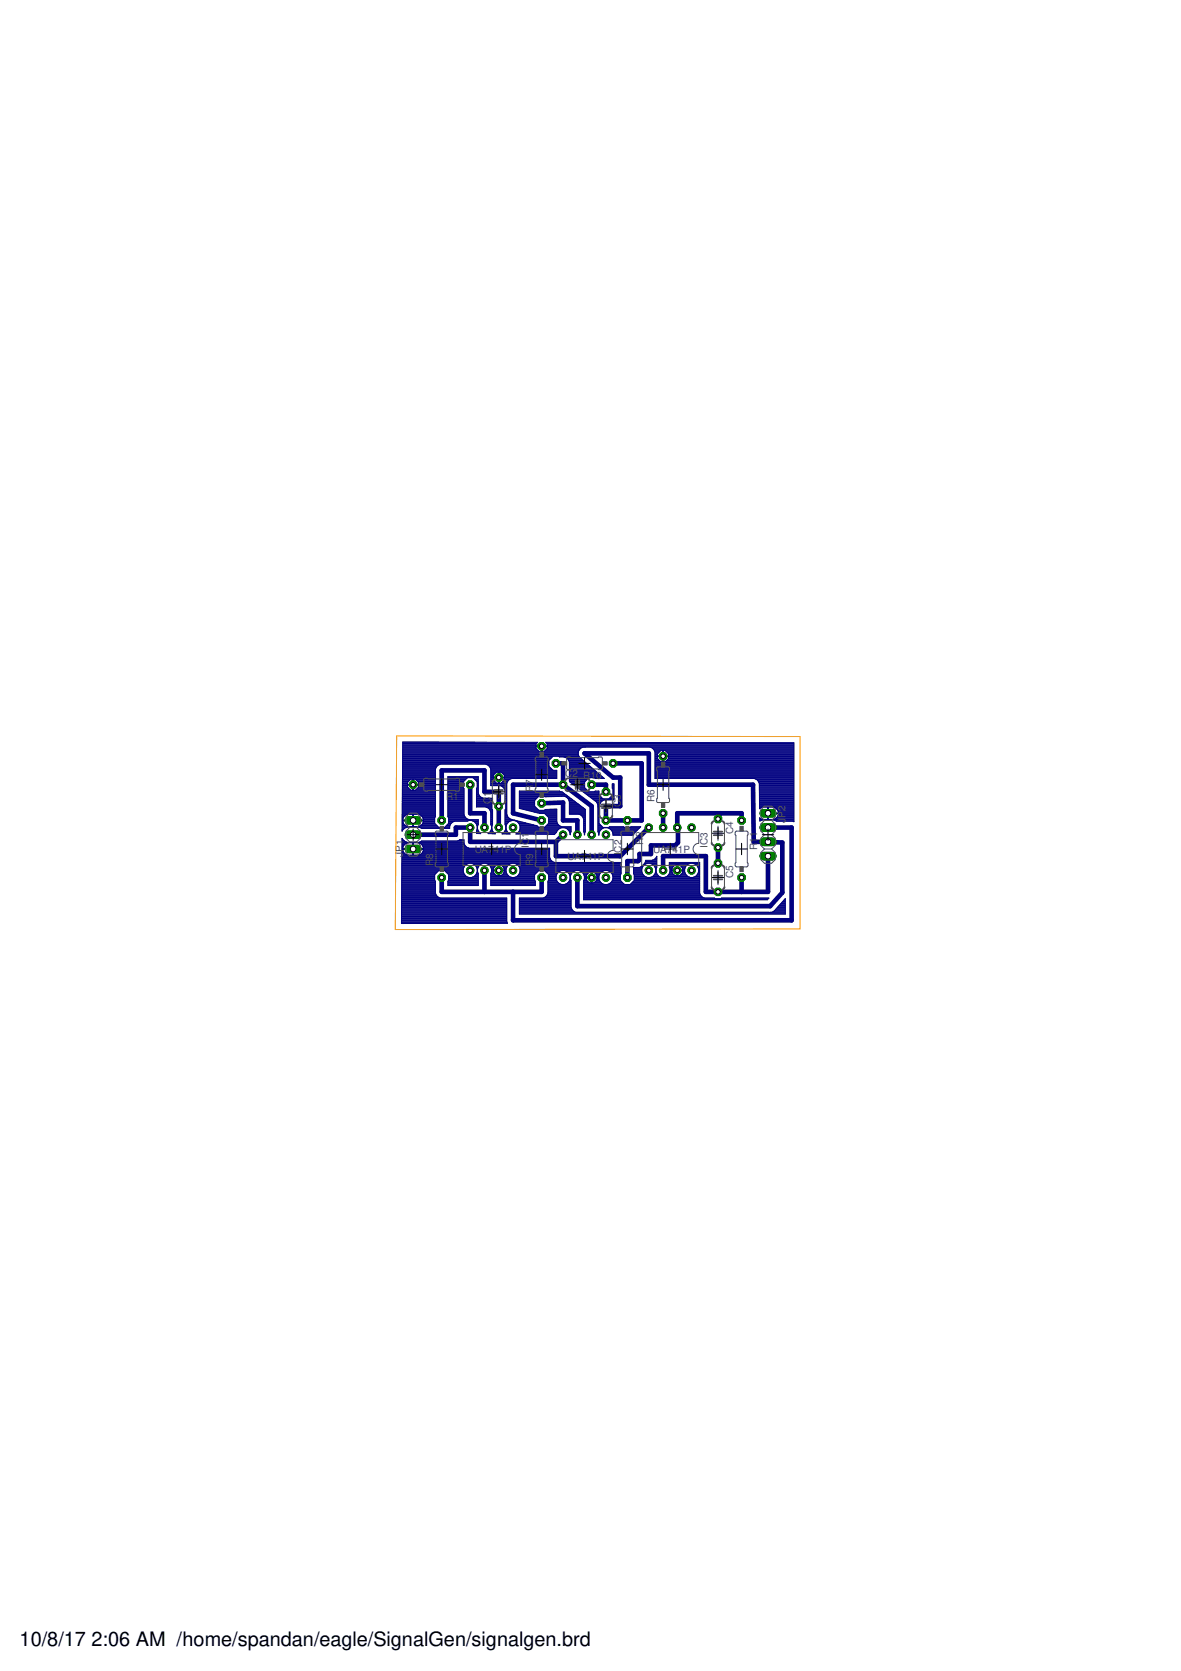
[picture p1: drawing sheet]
<svg xmlns="http://www.w3.org/2000/svg" width="210mm" height="297mm" viewBox="0 0 210 297" stroke-linecap="round" stroke-linejoin="round" font-family="sans-serif">
<defs><g id="words">
<g font-size="3.5">
<text x="3.5" y="292.5">10/8/17</text>
<text x="16.3" y="292.5">2:06 AM /home/spandan/eagle/SignalGen/signalgen.brd</text>
</g>
<g font-size="1.8" fill="#505050">
<text x="79.3" y="142.3">R1</text>
<text x="87.3" y="142.9" transform="rotate(-90 87.3 142.9)">C</text>
<text x="87.3" y="141.6" transform="rotate(-90 87.3 141.6)">1</text>
<text x="94.7" y="140.8" transform="rotate(-90 94.7 140.8)">R</text>
<text x="94.7" y="139.5" transform="rotate(-90 94.7 139.5)">7</text>
<text x="100.5" y="138.1">C</text>
<text x="101.7" y="138.1">2</text>
<text x="103.7" y="138.5">R10</text>
<text x="110.4" y="143.4" transform="rotate(-90 110.4 143.4)">C3</text>
<text x="116.3" y="142.5" transform="rotate(-90 116.3 142.5)">R6</text>
<text x="130.3" y="148.2" transform="rotate(-90 130.3 148.2)">C4</text>
<text x="139.6" y="146.3" transform="rotate(-90 139.6 146.3)">J</text>
<text x="139.6" y="145.4" transform="rotate(-90 139.6 145.4)">P</text>
<text x="139.6" y="144.2" transform="rotate(-90 139.6 144.2)">2</text>
<text x="71.6" y="152.3" transform="rotate(-90 71.6 152.3)">JP1</text>
<text x="77" y="154" transform="rotate(-90 77 154)">R</text>
<text x="77" y="152.7" transform="rotate(-90 77 152.7)">8</text>
<text x="84.4" y="151.6">UA7</text>
<text x="87.8" y="151.6">41P</text>
<text x="94" y="150.8" transform="rotate(-90 94 150.8)">I</text>
<text x="94" y="150.3" transform="rotate(-90 94 150.3)">C1</text>
<text x="94.7" y="154" transform="rotate(-90 94.7 154)">R</text>
<text x="94.7" y="152.7" transform="rotate(-90 94.7 152.7)">9</text>
<text x="100.9" y="152.8">UA7</text>
<text x="104.3" y="152.8">41P</text>
<text x="110.5" y="152" transform="rotate(-90 110.5 152)">IC2</text>
<text x="114.3" y="150.1" transform="rotate(-90 114.3 150.1)">R2</text>
<text x="116.1" y="151.6">UA7</text>
<text x="119.5" y="151.6">41P</text>
<text x="125.7" y="150.8" transform="rotate(-90 125.7 150.8)">IC3</text>
<text x="134.6" y="151.1" transform="rotate(-90 134.6 151.1)">R11</text>
<text x="130.3" y="156.1" transform="rotate(-90 130.3 156.1)">C5</text>
</g>
</g></defs>
<g fill="none" stroke="#000080" stroke-width=".83">
<path d="M83.6 139.5v5.1h2.5v2.5M98.8 135.7h1.3v3.8M100.1 139.5h-8.9v5.1l5.1 1.2M100.1 139.5l5.1 3.8v5.1M105.2 139.5h2.5v1.3M109 135.7h5v10.1h-6.3v-2.5h2.5v-5.1h-1.2l-5.1-4.3h11.4v5.6h18.5l.2 10.1 5 .2v8.9l-2.1 2.4h-34.3v-5.1M73.4 148.4h7.6v-1.3h2.6v2.5h15.2M78.5 145.8v-8.9h7.6v3.9h2.5v6.3M78.5 156v2.5h17.8v-2.5M86.1 154.7v3.8M96.3 142.8l3.8-.1v3.1h2.5v2.6M100.1 148.4l-1.3 1.2"/>
<path d="M115.3 147.1l-5.1 5.1h-11.4v-2.6M117.9 144.6v2.5M127.6 150.7v2.8M128 144.6l-.4 1M131.8 145.8v-1.2h-11.4l.1 5.2-.5 .5h-4.3v1.5h-2v1l-.3 .3h-1.9v2.9M131.8 156v2.5M136.5 147.1h4.2v16.5h-49.5v-5.1M136.5 152.2v6.3h-11v-6.3h-7.6v2.5"/>
</g>
<g fill="none" stroke="#000080" stroke-width=".18">
<path d="M71.5 139.6h.9M71.5 139.9h.9M71.5 139.8h.9M71.5 139.5h1.8M71.5 139.4h.9M71.5 139.3h.9M71.5 139.2h.9M71.5 139h1M71.5 138.1h5.9M71.5 138.3h5.9M71.5 137.2h5.9M71.5 138.9h1.1"/>
<path d="M71.5 138.8h1.2M71.5 138.7h1.3M71.5 138.6h1.5M71.5 138.5h5.9M71.5 138.2h5.9M71.5 138h5.9M71.5 137.8h5.9M71.5 137.7h5.9M71.5 137.6h5.9M71.5 137.5h5.9M71.5 137.4h5.9M71.5 137.1h5.9"/>
<path d="M71.5 137h5.9M71.5 136.9h5.9M71.5 136.8h5.9M71.5 136.6h5.9M71.5 136.5h6M71.5 136.4h6M71.5 136.3h6.1M71.5 136.1h6.2M71.6 134.6h26.5M71.6 134.5h31.3M71.6 133.6h31.2M71.6 134.3h31.2"/>
<path d="M71.6 136h6.3M71.6 135.9h6.5M71.6 135.8h26M71.6 135.7h26M71.6 135.6h26M71.6 135.4h26M71.6 135.3h26M71.6 135.2h26M71.6 135.1h26.1M71.6 134.9h26.2M71.6 134.8h26.3M71.6 134.7h26.4"/>
<path d="M71.6 134.2h31.2M71.6 134.1h31.2M71.6 134h31.2M71.6 133.9h31.2M71.6 133.7h31.2M71.6 133.5h24.1M71.6 133.4h24M71.6 133.3h23.9M71.6 133.1h23.8M71.6 133h23.7M71.6 132.9h23.7M71.6 132.8h23.7"/>
<path d="M71.6 132.7h24.6M71.6 132.5h23.7M71.6 132.4h23.7M71.6 132.3h23.7M71.6 132.2h23.7M71.6 132.1h23.9M73.3 139.6h.2M73.3 139.9h.2M73.3 139.8h.2M73.3 139.4h.2M73.3 139.3h.2M73.3 139.2h.2"/>
<path d="M73.3 139h.2M73.3 138.9h.2M73.3 138.8h.2M73.3 138.7h.2M73.3 138.6h.2M73.5 139.5h3.9M73.9 138.6h3.5M74 138.7h3.4M74.1 138.8h3.3M74.3 138.9h3.1M74.4 139h3M74.4 139.6h3"/>
<path d="M74.4 139.9h3M74.4 139.8h3M74.4 139.4h3M74.4 139.3h3M74.4 139.2h3M79.6 139.6h2.7M79.6 138.3h3.4M79.6 139.9h2.7M79.6 139.8h2.7M79.6 139.5h2.7M79.6 139.4h2.7M79.6 139.3h2.7"/>
<path d="M79.6 139.2h2.7M79.6 139h2.7M79.6 138.9h2.8M79.6 138.8h2.9M79.6 138.7h3M79.6 138.6h3.1M79.6 138.5h3.3M79.6 138.2h5.4M84.2 138.3h.8M84.3 138.5h.7M84.4 138.6h.6M84.5 138.7h.5"/>
<path d="M84.6 138.8h.4M84.8 138.9h.2M84.8 139.6h.2M84.8 139.9h.2M84.8 139.8h.2M84.8 139.5h.2M84.8 139.4h.2M84.8 139.3h.2M84.8 139.2h.2M84.8 139h.2M86.5 135.9h11.1M86.8 136h10.8"/>
<path d="M86.9 136.1h10.7M87 136.3h10.6M87.1 136.4h10.6M87.1 136.5h10.8M87.2 136.6h10.8M87.2 138.1h.5M87.2 138.3h11.8M87.2 137.2h11.8M87.2 139.5h2.9M87.2 139.4h2.9M87.2 139.3h2.9M87.2 139.2h1"/>
<path d="M87.2 139h.9M87.2 138.9h.7M87.2 138.8h.6M87.2 138.7h.5M87.2 138.6h.5M87.2 138.5h.5M87.2 138.2h1.4M87.2 138h.5M87.2 137.8h.5M87.2 137.7h.6M87.2 137.6h.7M87.2 137.5h.8"/>
<path d="M87.2 137.4h.9M87.2 137.1h11.8M87.2 137h11.8M87.2 136.9h11M87.2 136.8h10.9M87.7 137.8v.4h1.9v-.4M88.2 137.2l-.5 .6M88.6 138.1h.1M88.6 137.2v2h-.4l-.5-.6v-.3M88.6 139.2h.1M88.6 139h.1M88.6 138.9h.1"/>
<path d="M88.6 138.8h.1M88.6 138.7h.1M88.6 138.6h.1M88.6 138.5h.1M88.6 138h.1M88.6 137.8h.1M88.6 137.7h.1M88.6 137.6h.1M88.6 137.5h.1M88.6 137.4h.1M88.7 137.2v2h.4l.5-.6v-.3M88.7 138.2h10.3"/>
<path d="M88.9 139.7l.7 .4M89.1 137.2l.5 .6M89.1 139.2h1M89.2 139.8h.9M89.2 137.4h9.8M89.2 139h1M89.3 137.5h9.7M89.3 139.9h.8M89.4 138.9h.8M89.4 137.6h9.6M89.5 138.8h.8M89.5 137.7h9.5"/>
<path d="M89.6 138.7h.8M89.6 138.1h9.4M89.6 138.6h1M89.6 138.5h1.2M89.6 138h9.4M89.6 137.8h9.4M90.1 139.3v5.1M90.1 139.6l-2.9 .1v-3l-.5-.7-.4-.2h-8l-.4 .2-.5 .7v8.5l-.1 .1v1l.7 .8h1l.7-.8v-1l-.1-.1v-7.1h5.4v2.9M90.6 138.6l-.4 .3-.1 .4M95.3 133.1v-.4h2v.4M95.3 133.1l.6 .5M96.2 133.6v-1h-.9v-.4l.3-.2-24-.1-.1 15.8"/>
<path d="M96.2 133.5h.2M96.2 133.4h.2M96.2 133.3h.2M96.2 133.1h.2M96.2 133h.2M96.2 132.9h.2M96.2 132.8h.2M96.4 132.7h44.7M96.8 133.5h6M96.9 133.4h6M97 133.3h6M97.1 132.1h44"/>
<path d="M97.2 133.1h5.9M97.2 132.2h43.9M97.3 133.1l-.6 .5M97.3 133h5.9M97.3 132.9h6.1M97.3 132.8h43.8M97.3 132.5h43.8M97.3 132.4h43.8M97.3 132.3h43.8M98.3 134.5l-.7 .7v1l.7 .7h.7v1.5h-8l-.4 .2M99.3 134.5l.1 .1h3.6M100.3 134.6l.4 .1 .3 .4"/>
<path d="M100.6 134.7h2.5M100.8 134.8h2.4M100.9 134.9h2.5M101 135.1l.2 .4v3.4l.1 .1M101 135.1h2.5M101.1 135.2h2.6M101.1 135.3h2.7M101.2 135.4h2.7M101.2 138.1h5.9M101.2 138.3h3.4M101.2 137.2h4.9M101.2 138.8h2.9"/>
<path d="M101.2 138.7h3M101.2 138.6h3.1M101.2 138.5h3.3M101.2 138.2h6M101.2 138h5.7M101.2 137.8h5.6M101.2 137.7h5.4M101.2 137.6h5.3M101.2 137.5h5.2M101.2 137.4h5M101.2 137.1h4.7M101.2 137h4.6"/>
<path d="M101.2 136.9h4.4M101.2 136.8h4.3M101.2 136.6h4.2M101.2 136.5h4M101.2 136.4h3.9M101.2 136.3h3.7M101.2 136.1h3.6M101.2 136h3.4M101.2 135.9h3.3M101.2 135.8h3.2M101.2 135.7h3M101.2 135.6h2.9"/>
<path d="M101.3 138.9h2.7M101.3 139l4.4 3.3M101.3 139h2.6M101.5 139.2h2.4M101.7 139.3h2.2M101.8 139.4h2.1M102 139.5h1.9M102.1 139.6h1.8M102.3 139.8h1.6M102.5 139.9h1.4M102.8 134v.2M102.8 133.7v.3"/>
<path d="M102.8 134.1v.1M102.8 134.2l.1 .2M102.9 134.4l.1 .2M102.9 133.3l-.1 .4M102.9 133.3h.1M103 134.6l4.4 3.8-2.8-.1-.7 .7v1M103.2 133l-.3 .3M103.4 132.9l.6-.1h11.5l.4 .2 .5 .7v4.7h17.6M103.4 132.9l-.2 .1M103.7 132.8h-.1M105.7 138.3h1.6M108.8 139.6h.3"/>
<path d="M108.8 139.4v.7M108.8 139.4h.1M108.8 139.9h.3M108.8 139.8h.3M108.8 139.5h.3M108.8 139.4h.3M108.8 139.4l.3-.1v2.9h-3.6M115.8 132.9h25.3M116 133h25.1M116.1 133.1h25M116.2 133.3h24.9M116.3 133.4h24.8"/>
<path d="M116.4 133.5h1M116.4 133.6h.8M116.4 134.6h.5M116.4 134.5h1.4M116.4 138.1h24.7M116.4 138.3h24.7M116.4 137.2h24.7M116.4 134.3h24.7M116.4 138.2h24.7M116.4 138h24.7M116.4 137.8h24.7M116.4 137.7h24.7"/>
<path d="M116.4 137.6h24.7M116.4 137.5h24.7M116.4 137.4h24.7M116.4 137.1h24.7M116.4 137h24.7M116.4 136.9h24.7M116.4 136.8h24.7M116.4 136.6h24.7M116.4 136.5h24.7M116.4 136.4h24.7M116.4 136.3h24.7M116.4 136.1h24.7"/>
<path d="M116.4 136h24.7M116.4 135.9h24.7M116.4 135.8h24.7M116.4 135.7h24.7M116.4 135.6h24.7M116.4 135.4h24.7M116.4 135.3h.9M116.4 135.2h.8M116.4 135.1h.7M116.4 134.9h.6M116.4 134.8h.5M116.4 134.7h.5"/>
<path d="M116.4 134.2h.5M116.4 134.1h.5M116.4 134h.5M116.4 133.9h.6M116.4 133.7h.7M116.9 134.3v-.3l.5-.6h.4v2h-.4l-.5-.6M116.9 134.8v-.3h1.9v.3M117.8 134.6h.1M117.8 133.6h.1M117.8 135.3h.1M117.8 135.2h.1M117.8 135.1h.1"/>
<path d="M117.8 134.9h.1M117.8 134.8h.1M117.8 134.7h.1M117.8 134.2h.1M117.8 134.1h.1M117.8 134h.1M117.8 133.9h.1M117.8 133.7h.1M117.8 133.5h.1M117.9 134.5h23.2M118.3 133.5h22.8M118.4 135.3h22.7"/>
<path d="M118.4 133.6h22.7M118.5 135.2h22.6M118.6 133.7h22.5M118.6 135.1h22.5M118.7 133.9h22.4M118.7 134.9h22.4M118.8 134h22.3M118.8 134.6h22.3M118.8 134.3v-.3l-.5-.6h-.4v2h.4l.5-.6M118.8 134.8h22.3M118.8 134.7h22.3M118.8 134.2h22.3"/>
<path d="M118.8 134.1h22.3M134 138.4h.1M134.1 138.4l.7 .5M134.2 138.5h6.9M134.5 138.6h6.6M134.6 138.7h6.5M134.7 138.8h6.4M134.8 138.9h.1M134.8 138.9l.2 .4v4.4M134.8 138.9h6.3M134.9 139h6.2M134.9 139.2h6.2"/>
<path d="M135 139.6h6.1M135 139.9h6.1M135 139.8h6.1M135 139.5h6.1M135 139.4h6.1M141.1 132v14.1l-3.1-.1-.5-.2h-2l-.5 .1v-.5M141.1 132h-44.1l.3 .2v.4h-.9v1M141.1 139.3h-6.1M71.4 159.8h18.7M71.4 159.9h18.7M71.4 159.5h6.6M71.4 159.4h6.4"/>
<path d="M71.4 159.3h6.3M71.4 159.2h6.2M71.4 159h6.1M71.4 157h6M71.4 158.9h6M71.4 158.8h6M71.4 158.7h6M71.4 158.6h6M71.4 158.5h6M71.4 158.3h6M71.4 158.2h6M71.4 158.1h6"/>
<path d="M71.4 158h6M71.4 157.8h6M71.4 157.7h6M71.4 157.6h6M71.4 157.5h6M71.4 157.4h6M71.4 157.2h6M71.4 157.1h6M71.4 156.9h6M71.4 156.8h6M71.4 156.6h6M71.4 156.5h5.9"/>
<path d="M71.4 156.4h5.9M71.4 156.3h5.9M71.4 156.2h5.9M71.4 156h5.9M71.4 155.9h5.9M71.4 155h6.4M71.4 153.8h11.4M71.4 155.8h5.9M71.4 155.7h5.9M71.4 155.6h5.9M71.4 155.4h5.9M71.4 155.3h6"/>
<path d="M71.4 155.2h6.1M71.4 155.1h6.3M71.4 154.8h6.5M71.4 154.7h10.9M71.4 154.6h10.9M71.4 154.5h10.9M71.4 154.3h11M71.4 154.2h11M71.4 154.1h11.1M71.4 154h11.1M71.4 153.9h11.3M71.4 153.6h11.6"/>
<path d="M71.4 153.5h11.9M71.4 153.4h39M71.4 150.9h26.3M71.4 151h26.3M71.4 153.3h27.1M71.4 153.1h26.8M71.4 153h26.7M71.4 152.9h26.5M71.4 152.8h26.5M71.4 152.7h26.4M71.4 152.5h26.3M71.4 152.4h26.3"/>
<path d="M71.4 152.3h26.3M71.4 152.2h26.3M71.4 152.1h26.3M71.4 151.9h.9M71.4 151.8h.7M71.4 151.7h.5M71.4 151.6h.4M71.4 151.5h.3M71.4 151.3h.2M71.4 151.2h.2M71.4 151.1h.2M71.4 150.7h.2"/>
<path d="M71.4 150.6h.2M71.4 150.5h.2M71.5 147.7h.1M71.5 147.6h.1M71.5 149.5h.4M71.5 150.4h.2M71.5 150.3h.3M71.5 150.1h.4M71.5 150h.6M71.5 149.9h.8M71.5 149.8h11M71.5 149.6h.7"/>
<path d="M71.5 149.4h.3M71.5 149.3h.2M71.5 149.2h.1M71.5 149.1h.1M71.5 147.1h.7M71.5 144.7h5.9M71.5 146h.1M71.5 147.2h.4M71.5 145.8h5.8M71.5 145.7h.1M71.5 145.9h5.8M71.5 147.5h.1"/>
<path d="M71.5 147.4h.3M71.5 147h6.4M71.5 146.9h.8M71.5 146.7h.6M71.5 146.6h.4M71.5 146.5h.3M71.5 146.4h.2M71.5 146.3h.1M71.5 146.2h.1M71.5 145.6h.1M71.5 145.4h.1M71.5 145.3h.2"/>
<path d="M71.5 145.2h.3M71.5 145.1h.4M71.5 144.9h.5M71.5 144.8h.7M71.5 144.6h5.9M71.5 142.2h5.9M71.5 144.5h5.9M71.5 144.4h5.9M71.5 144.2h5.9M71.5 144.1h5.9M71.5 144h5.9M71.5 143.9h5.9"/>
<path d="M71.5 143.7h5.9M71.5 143.6h5.9M71.5 143.5h5.9M71.5 143.4h5.9M71.5 143.3h5.9M71.5 143.2h5.9M71.5 143h5.9M71.5 142.9h5.9M71.5 142.8h5.9M71.5 142.7h5.9M71.5 142.5h5.9M71.5 142.4h5.9"/>
<path d="M71.5 142.3h5.9M71.5 142h5.9M71.5 141.9h5.9M71.5 141.8h5.9M71.5 149.1v-.1l-.1 15.2 18.8-.1-.1-.3v-4.2l-18.7 .1M71.5 140.6h5.9M71.5 140.7h5.9M71.5 141.7h5.9M71.5 147.6v.1M71.5 140.5h5.9M71.5 141.6h5.9M71.5 141.5h5.9"/>
<path d="M71.5 141.3h5.9M71.5 141.2h5.9M71.5 141.1h5.9M71.5 141h5.9M71.5 140.8h5.9M71.5 140.4h1.4M71.5 140.3h1.3M71.5 140.1h1.1M71.5 140h1M71.5 149.1l.4 .4 .5 .2h2l.6-.2M71.6 145.9v.4M71.6 150.8v.1"/>
<path d="M71.6 151v.3M71.6 150.5l.3-.4a1.5 1.5 0 0 1 1.4-.3v2.2l-1.1-.1-.4-.3-.2-.3M71.6 145.4v.4M71.6 150.5v.3M71.9 147.2l.5-.2h2l.6 .2M71.9 147.2l-.4 .4M72.2 144.8h1.1v2.1a1.39 1.39 0 0 1-1.7-.6M72.2 144.8l-.6 .6M73 140.5l-.6-.6v-.3h2v.3l-.6 .6M73.3 146h.2M73.3 145.7h.2M73.3 140.5v-2h-.3l-.6 .6v.3h2v-.3l-.6-.6h-.3v2"/>
<path d="M73.3 146.9h.2M73.3 146.7h.2M73.3 146.6h.2M73.3 146.5h.2M73.3 146.4h.2M73.3 146.3h.2M73.3 146.2h.2M73.3 145.6h.2M73.3 145.4h.2M73.3 145.3h.2M73.3 145.2h.2M73.3 145.1h.2"/>
<path d="M73.3 144.9h.2M73.3 144.8h.2M73.3 140.4h.2M73.3 140.3h.2M73.3 140.1h.2M73.3 140h.2M73.3 151.9h.2M73.3 151.8h.2M73.3 151.7h.2M73.3 151.6h.2M73.3 151.5h.2M73.3 151.3h.2"/>
<path d="M73.3 151.2h.2M73.3 151.1h.2M73.3 150.7h.2M73.3 150.6h.2M73.3 150.5h.2M73.3 150.4h.2M73.3 150.3h.2M73.3 150.1h.2M73.3 150h.2M73.3 149.9h.2M74 140.4h3.4M74.1 140.3h3.3"/>
<path d="M74.2 140.1h3.2M74.3 140h3.1M74.5 146.9h3.3M74.6 151.9h23.1M74.6 149.9h7.9M74.6 144.8h-1.1v2.1h.8l.5-.1M74.6 144.8l.4 .3 .2 .5M74.6 144.8h2.8M74.6 149.6h7.9M74.7 147.1h5.2M74.8 150l-.5-.2h-.8v2.2h.8l.5-.2M74.8 150l.3 .3"/>
<path d="M74.8 146.7h2.9M74.8 144.9h2.6M74.8 151.8h22.9M74.8 150h7.7M74.9 149.5h7.6M74.9 146.6h2.6M75 147.2v.1M75 145.1h2.4M75 151.7h22.7M75 150.1h7.6M75 149.5h.1M75 146.5h2.4"/>
<path d="M75.1 145.2h2.3M75.1 151.6h22.6M75.1 150.3h7.5M75.1 146.4l-.3 .4M75.1 146.4h2.2M75.1 151.5l-.3 .3M75.1 150.3l.1 .2M75.1 151.5h22.6M75.1 150.4h7.6M75.1 145.3h2.2M75.2 146.3l-.1 .1M75.2 146.3h2.1"/>
<path d="M75.2 151.3l-.1 .2M75.2 150.5l.1 .3M75.2 151.3h22.5M75.2 150.5h7.6M75.2 145.4h2.1M75.2 146.2h2.1M75.2 145.6h2.1M75.2 151.2h22.5M75.2 150.6h7.8M75.2 146h2.1M75.2 145.6l.1 .2M75.3 145.7h2"/>
<path d="M75.3 145.9l-.1 .4M75.3 150.8v.1M75.3 151l-.1 .3M75.3 151.1h22.4M75.3 150.7h8M77.4 156.6v2.1l.2 .5M77.4 156.6l-.1-.1v-1l.7-.8h1l.7 .8v1l-.1 .1M77.6 159.2l.7 .4M79.1 147h.8M79.1 154.8h3.2M79.2 146.9h.7M79.2 155h3.1"/>
<path d="M79.3 146.7h.7M79.3 155.1h3.1M79.5 146.6h.5M79.5 155.2h2.9M79.6 146.5h.5M79.6 155.3h2.9M79.6 144.6h2.9M79.6 140.6h2.9M79.6 140.7h2.9M79.6 144.7h2.9M79.6 141.7h2.9M79.6 142.2h2.9"/>
<path d="M79.6 140.5h2.9M79.6 145.2h3M79.6 145.1h3M79.6 144.9h2.9M79.6 144.8h2.9M79.6 144.5h2.9M79.6 144.4h2.9M79.6 144.2h2.9M79.6 144.1h2.9M79.6 144h2.9M79.6 143.9h2.9M79.6 143.7h2.9"/>
<path d="M79.6 143.6h2.9M79.6 143.5h2.9M79.6 143.4h2.9M79.6 143.3h2.9M79.6 143.2h2.9M79.6 143h2.9M79.6 142.9h2.9M79.6 142.8h2.9M79.6 142.7h2.9M79.6 142.5h2.9M79.6 142.4h2.9M79.6 142.3h2.9"/>
<path d="M79.6 142h2.9M79.6 141.9h2.9M79.6 141.8h2.9M79.6 141.6h2.9M79.6 141.5h2.9M79.6 141.3h2.9M79.6 141.2h2.9M79.6 141.1h2.9M79.6 141h2.9M79.6 140.8h2.9M79.6 140.4h2.9M79.6 140.3h2.9"/>
<path d="M79.6 140.1h2.8M79.6 140h2.7M79.6 157h5.4M79.6 157.4h5.4M79.6 157.2h5.4M79.6 157.1h5.4M79.6 156.9h5.4M79.6 156.8h5.4M79.6 156.6h5.4M79.7 146.4h.5M79.7 155.4h2.8M79.7 146h1"/>
<path d="M79.7 145.8h5.3M79.7 145.7h3.6M79.7 145.9h3.5M79.7 146.3h.6M79.7 146.2h.7M79.7 145.6h3.3M79.7 145.4h3.1M79.7 145.3h3M79.7 156h5.3M79.7 155.9h3.5M79.7 156.5h5.3M79.7 156.4h5.3"/>
<path d="M79.7 156.3h5.3M79.7 156.2h5.3M79.7 155.8h3.2M79.7 155.7h3.1M79.7 155.6h3M79.9 146.9v.4l-4.9-.1M80.4 146.2l.4-.2h2.2a1.21 1.21 0 0 1 1.6 .4M80.4 146.2l-.3 .3-.2 .4M81.5 149.4h1M81.7 149.3h.8M82.3 154.5a1.26 1.26 0 0 1 1.3-1 1.26 1.26 0 0 1 1.2 1M82.3 140l.2 .1v4.7"/>
<path d="M82.3 140v-1l.8-.7h1l.7 .7v1M82.3 154.5v.5M82.3 155l.2 .4M82.5 149.3a1.2 1.2 0 0 0 .9 1.5h14.3v1.6l.2 .4 .3 .3 .4 .2h11.8v2M82.5 144.8l.1 .4 .8 .5h1.6l-.1 1.7M82.5 149.3h-.8l-.4 .2M82.5 155.4a1.24 1.24 0 0 0 2.1 0M83.9 153.5h1.9M83.9 145.9h1.1M83.9 155.9h1.1M84.2 153.6h1.3M84.2 146h.8"/>
<path d="M84.2 155.8h.8M84.3 153.8h1M84.4 146.2h.6M84.4 155.7h.6M84.5 153.9h.7M84.5 146.3h.5M84.5 155.6h.5M84.6 154h.5M84.6 146.4l.2 .5v.5M84.6 146.4h.4M84.6 155.4h.4M84.7 146.5h.3"/>
<path d="M84.7 155.3h.3M84.7 154.1h.3M84.7 140.6h.3M84.7 140.7h.3M84.7 141.7h.8M84.7 140.1v3.3h1.6l.4 .2M84.7 142.2h2.8M84.7 140.5h.3M84.7 148.1h.6M84.7 148h.5M84.7 147.8h.4M84.7 147.7h.3"/>
<path d="M84.7 143.4h2.7M84.7 143.3h2.7M84.7 143.2h2.7M84.7 143h2.7M84.7 142.9h2.7M84.7 142.8h2.7M84.7 142.7h2.8M84.7 142.5h2.8M84.7 142.4h2.8M84.7 142.3h2.8M84.7 142h2.8M84.7 141.9h2.8"/>
<path d="M84.7 141.8h1M84.7 141.6h.6M84.7 141.5h.5M84.7 141.3h.4M84.7 141.2h.4M84.7 141.1h.3M84.7 141h.3M84.7 140.8h.3M84.7 140.4h.3M84.7 140.3h.3M84.7 147.6h.3M84.7 140.1h.3"/>
<path d="M84.7 154.2h.3M84.7 146.6h.3M84.7 155.2h.3M84.8 147.5h.1M84.8 146.7h.1M84.8 155.1h.1M84.8 154.3h.1M84.8 147.1h.1M84.8 147.4l-.1 .8h.7l-.3-.4-.2-.4M84.8 140l-.1 .1M84.8 154.5v.5M84.8 147.2h.1"/>
<path d="M84.8 147.4h.1M84.8 147h.1M84.8 146.9h.1M84.8 140h.2M84.8 155h.1M84.8 155l-.2 .4M84.8 154.8h.1M84.8 154.7h.1M84.8 154.6h.1M84.8 154.5h.1M84.9 155l.1 .3v2.1h-5.4v-.8M84.9 154.5v.5"/>
<path d="M85 141l.5 .7M85.1 154a1.26 1.26 0 0 1 1.3-.5 1.26 1.26 0 0 1 1 1M85.1 154l-.2 .5M85.5 141.7l.4 .2h1.6v.8M86.4 153.5h4.5M86.4 143.5h1M86.7 153.6h3.9M86.7 143.6l.4 .3 .1 .5M86.7 143.6h.7M86.9 143.7h.5M86.9 148.1h1M86.9 153.8h1.6"/>
<path d="M87 143.9h.5M87 148h.8M87 153.9h1.1M87.1 144h.4M87.1 144.1h.4M87.1 147.8h.5M87.1 154h.9M87.2 144.2h.3M87.2 147.7h.4M87.2 154.1h.7M87.2 144.6h.3M87.2 144.7h.3"/>
<path d="M87.2 144.4v2.2l.2 .8M87.2 146h.3M87.2 145.8h.3M87.2 145.7h.3M87.2 145.9h.3M87.2 146.5h.3M87.2 146.4h.3M87.2 146.3h.3M87.2 146.2h.3M87.2 145.6h.3M87.2 145.4h.3M87.2 145.3h.3"/>
<path d="M87.2 145.2h.3M87.2 145.1h.3M87.2 144.9h.3M87.2 144.8h.3M87.2 144.5h.3M87.2 144.4h.3M87.2 157h7.9M87.2 156h7.8M87.2 155.9h3.6M87.2 157.4h7.9M87.2 157.2h7.9M87.2 157.1h7.9"/>
<path d="M87.2 156.9h7.9M87.2 156.8h7.9M87.2 156.6h7.9M87.2 156.5h7.8M87.2 156.4h7.8M87.2 156.3h7.8M87.2 156.2h7.8M87.2 155.8h3.3M87.2 155.7h1.2M87.2 155.6h.9M87.2 155.4h.8M87.2 155.3h.7"/>
<path d="M87.2 147.6h.3M87.2 154.2h.6M87.3 146.6h.2M87.3 155.2h.5M87.3 147.5h.2M87.3 146.7h.2M87.3 155.1h.4M87.3 154.3h.4M87.4 147.1h.1M87.4 147.4l-.2 .4-.5 .4h1.4M87.4 155l-.2 .3v2.1h7.9v-.8M87.4 154.5v.5"/>
<path d="M87.4 147.2h.1M87.4 147.4h.1M87.4 147h.1M87.4 146.9h.1M87.4 155h.3M87.4 154.8h.3M87.4 154.7h1.2M87.4 154.6h.3M87.4 154.5h.3M87.4 142.8v1l.1 .2M87.4 147.4l.2 .4 .5 .4M87.4 148.2h.7"/>
<path d="M87.5 144v2.6l-.1 .8M87.5 142.7l-.1 .1M87.7 154.6h.1M87.7 154.8h.1M87.7 154.8h1.9M87.7 154.6h1.9M87.7 154.8v.2M87.7 155l.1 .2M87.8 155.2l.6 .5M88.6 153.7v2h-.2M88.6 155h.1M88.6 155.7h.1"/>
<path d="M88.6 155.6h.1M88.6 155.4h.1M88.6 155.3h.1M88.6 155.2h.1M88.6 155.1h.1M88.6 154.8h.1M88.6 154.6h.1M88.6 154.5h.1M88.6 154.3h.1M88.6 154.2h.1M88.6 154.1h.1M88.6 154h.1"/>
<path d="M88.6 153.9h.1M88.7 153.7v2M88.7 155.7h.1M88.7 154.7h1.2M88.8 153.7l.6 .4M88.8 153.7a.95 .95 0 0 0-1.1 .9M88.8 153.8h1.6M88.9 155.7h1.5M89.2 153.9h1.1M89.2 155.6h1.1M89.3 148.2h1.3M89.3 154h.9"/>
<path d="M89.3 155.4h.8M89.4 148.1h1M89.4 154.1l.2 .5M89.4 154.1h.7M89.5 155.3h.6M89.5 140h.6M89.5 154.2h.5M89.5 155.2l-.2 .3-.5 .2M89.5 155.2h.5M89.6 148h.7M89.6 155.1h.4M89.6 154.3h.4"/>
<path d="M89.6 140.1l.2 .4v2.2M89.6 140.1h.5M89.6 155h.3M89.6 154.5h.4M89.6 154.6h.1M89.6 154.8h.1M89.6 140.3h.5M89.6 154.8l-.1 .4M89.6 154.8h.3M89.6 154.6h.3M89.7 147.8h.5M89.7 140.4h.4"/>
<path d="M89.7 140.5h.4M89.7 147.7h.4M89.8 144.6h.3M89.8 140.6h.3M89.8 140.7h.3M89.8 144.7h.3M89.8 141.7h.3M89.8 144v2.6l.1 .8M89.8 142.7l.1 .1M89.8 146h.7M89.8 145.8h1.7M89.8 145.7h1.1"/>
<path d="M89.8 142.2h.3M89.8 145.9h1M89.8 146.5h.3M89.8 146.4h.3M89.8 146.3h.5M89.8 146.2h.6M89.8 145.6h.8M89.8 145.4h.7M89.8 145.3h.5M89.8 145.2h.4M89.8 145.1h.4M89.8 144.9h.3"/>
<path d="M89.8 144.8h.3M89.8 144.5h.3M89.8 144.4h.3M89.8 144.2h.3M89.8 144.1h.3M89.8 144h.3M89.8 142.7h.3M89.8 142.5h.3M89.8 142.4h.3M89.8 142.3h.3M89.8 142h.3M89.8 141.9h.3"/>
<path d="M89.8 141.8h.3M89.8 141.6h.3M89.8 141.5h.3M89.8 141.3h.3M89.8 141.2h.3M89.8 141.1h.3M89.8 141h.3M89.8 140.8h.3M89.8 147.6h.2M89.8 146.6h.2M89.9 147.5h.1M89.9 146.7h.1"/>
<path d="M89.9 143.9h.2M89.9 147.1h.1M89.9 142.8v1l-.1 .2M89.9 147.2h.1M89.9 147.4h.1M89.9 147h.1M89.9 146.9h.1M89.9 143.7h.2M89.9 143.6h.2M89.9 143.5h.2M89.9 143.4h.2M89.9 143.3h.2"/>
<path d="M89.9 143.2h.2M89.9 143h.2M89.9 142.9h.2M89.9 142.8h.2M89.9 155a1.27 1.27 0 0 0 1 1 1.27 1.27 0 0 0 1.3-.6M90.1 144.4v.4M90.1 144.8v.1M90.1 144.9l.1 .2M90.2 145.1l.3 .3M90.5 145.4l.1 .1M91.5 153.5h18.9M91.5 145.9h.4"/>
<path d="M91.5 155.9h3.5M91.8 148.2h6.9M91.8 153.6h18.6M91.8 146h.6M91.8 155.8h3.2M92 148.1h6.8M92 153.8h18.4M92 146.2h.9M92 155.7h3M92.1 148h6.8M92.1 153.9h18.3M92.1 146.3h1.3"/>
<path d="M92.1 155.6h2.9M92.2 147.8h6.8M92.2 154h18.2M92.2 146.4l.2 .5v.5M92.2 146.4a1.26 1.26 0 0 0-2-.1 1.26 1.26 0 0 0 .5 2l-1.5-.1 .5-.4 .2-.4M92.2 154a1.28 1.28 0 0 0-1.5-.4 1.28 1.28 0 0 0-.8 1.4M92.2 146.4h1.7M92.2 154l.2 .5M92.2 155.4h2.9M92.3 147.7h6.7M92.3 146.5h2.1M92.3 155.3h2.9"/>
<path d="M92.3 154.1h18.1M92.3 140.7h7.6l4.1 3.2M92.3 141.7h3.3M92.3 142.2h2.8M92.3 143.6h3M92.3 143.5h2.9M92.3 143.4h2.8M92.3 143.3h2.7M92.3 143.2h2.7M92.3 143h2.7M92.3 142.9h2.7M92.3 142.8h2.7"/>
<path d="M92.3 142.7h2.7M92.3 142.5h2.7M92.3 142.4h2.7M92.3 142.3h2.7M92.3 142h2.9M92.3 141.9h3.1M92.3 141.8h3.2M92.3 141.6h3.4M92.3 141.5h8.5M92.3 141.3h8.4M92.3 141.2h8.2M92.3 141.1h8.1"/>
<path d="M92.3 141h7.9M92.3 140.8h7.7M92.3 159.8h9.2M92.3 159.9h9.2M92.3 147.6h6.8M92.3 154.2h18.1M92.4 146.6h2.4M92.4 155.2h2.9M92.4 147.5h6.8M92.4 146.7h2.9M92.4 155.1h3M92.4 154.3h18"/>
<path d="M92.4 147.1h9.1M92.4 147.4l-.2 .4-.5 .5h6.8M92.4 154.5v.5M92.4 147.2h7.2M92.4 147.4h6.9M92.4 147h3.3M92.4 146.9h3.1M92.4 155h3.1M92.4 155l-.2 .4M92.4 154.8h3.3M92.4 154.7h18M92.4 154.6h18"/>
<path d="M92.4 154.5h18M92.5 143.7h3M93 143.9h2.6M93.5 144h2.2M93.9 144.1h5.1M94.4 144.2h4.6M94.9 144.4h4.1M95.1 156.6l-.1-.1v-1l.8-.8h1l.7 .8v1l-.1 .1M95.4 144.5h3.6M95.9 144.6h3.1M96.8 159.5h4.7M96.8 144.6l.7 .7v1l-.7 .8h-1l-.3-.3-4.9-1.3"/>
<path d="M96.8 141.6h2.6M96.8 144h2.2M96.9 147h4.6M96.9 154.8h2.7M96.9 144.7h2.1M97 159.4h4.5M97 146.9h2.7M97 155h2.4M97 144.8h2M97.1 159.3h4.4M97.1 146.7h2.3M97.1 155.1h2.1"/>
<path d="M97.1 144.9h1.9M97.2 159.2h4.3M97.2 146.6h2.1M97.2 155.2h1.9M97.3 145.1h1.7M97.3 159h4.2M97.3 158.9h4.2M97.3 146.5h1.9M97.3 155.3h1.7M97.4 145.2h1.6M97.4 158.8h4.1M97.4 156.6v2.1l-.5 .8-.4 .1"/>
<path d="M97.4 157h1.9M97.4 158.7h4.1M97.4 158.6h4.1M97.4 158.5h4.1M97.4 158.3h4.1M97.4 158.2h4.1M97.4 158.1h4.1M97.4 158h4.1M97.4 157.8h4.1M97.4 157.7h4.1M97.4 157.6h4.1M97.4 157.5h4.1"/>
<path d="M97.4 157.4h4.1M97.4 157.2h4.1M97.4 157.1h2.2M97.4 156.9h1.8M97.4 156.8h1.7M97.4 156.6h1.6M97.4 148.3h1.2M97.5 146.4h1.6M97.5 155.4h1.5M97.5 145.3h1.5M97.5 156.5h1.5M97.5 146h1.5"/>
<path d="M97.5 145.8h1.5M97.5 145.7h1.5M97.5 145.9h1.5M97.5 146.3h1.5M97.5 146.2h1.5M97.5 145.6h1.5M97.5 145.4h1.5M97.5 156h1.3M97.5 155.9h1.3M97.5 156.4h1.4M97.5 156.3h1.3M97.5 156.2h1.3"/>
<path d="M97.5 155.8h1.3M97.5 155.7h1.4M97.5 155.6h1.4M97.7 143.9h1.3M98.9 148l-.4 .3M99.6 140.7l-.2-.1h-7.1v3.1l3.6 .9M99.8 147.1l-.4 .2-.5 .7M100.3 141.5l.4 .2M100.3 141.5l-3.4 .1-.1-.1h-1l-.8 .8v1l.8 .7 3.2-.2v2.3l.1 .4 .7 .5h1.7v.8M100.3 147.1a1.34 1.34 0 0 1 1.1 1.3l.1-.6M100.4 141.6h.6M100.5 154.8h1.7"/>
<path d="M100.6 147.2h.9M100.6 157.1h.9M100.7 141.7l.3 .3M100.8 141.8h.5M100.8 155h1.1M100.8 147.4h.7M100.8 157h.7M100.9 141.9h.6M100.9 155.1h.9M100.9 147.5h.6M100.9 156.9h.6M101 142l.2 .4"/>
<path d="M101 142h.1M101 142h.6M101 155.2h.6M101 147.6h.5M101.1 156.8h.4M101.1 142.2h.7M101.1 142.3h.9M101.1 155.3h.5M101.2 141.7h-.5M101.2 147.7h.3M101.2 156.6h.3M101.2 142.4v2.3h2.8"/>
<path d="M101.2 142.4h.1M101.2 142.4h.9M101.2 144.6h2.8M101.2 147.8h.3M101.2 144.5h2.8M101.2 144.4h2.8M101.2 144.2h2.8M101.2 144.1h2.8M101.2 144h2.8M101.2 143.9h2.8M101.2 143.7h2.7M101.2 143.6h2.5"/>
<path d="M101.2 143.5h2.4M101.2 143.4h2.2M101.2 143.3h2M101.2 143.2h1.9M101.2 143h1.7M101.2 142.9h1.6M101.2 142.8h1.4M101.2 142.7h1.2M101.2 142.5h1.1M101.2 156.5h.3M101.2 155.4h.3M101.2 148h.2"/>
<path d="M101.2 155.6h.3M101.3 156.4h.1M101.3 155.7h.1M101.3 148.1h.1M101.3 156.3h.1M101.3 148.3h.1M101.3 148.2h.1M101.3 156h.1M101.3 155.9h.1M101.3 156.2h.1M101.3 155.8h.1M101.5 159.7l-9.2-.1v2.9h47.3v-2.8l-1.8 2"/>
<path d="M101.5 156.5a1.26 1.26 0 0 1 1.1-1.8 1.26 1.26 0 0 1 1.1 1.8M101.5 156.5v4.8l.2 .4M102.6 140h1.3M102.8 140.1h1.2M102.8 144.7l.5 .2 .3 .3 .1 .4v2.2M102.9 140.3h1.2M103.1 154.8h4.1M103.1 144.8h.9M103.1 140.4h1.2M103.3 140.5h1.1M103.3 144.9h.7M103.3 155h3.7"/>
<path d="M103.4 140.6h1.1M103.4 145.1h.6M103.5 155.1h1.3M103.5 145.2h.5M103.6 155.2h1M103.6 140.7h2.8M103.6 145.3h.4M103.7 145.4h.3M103.7 155.3h.7M103.7 145.6h.3M103.7 147.1h.3M103.7 147.8l.2 .3"/>
<path d="M103.7 156.5v3.5h32.7l.3-.4-8.5 .1M103.7 146h.3M103.7 147.2h.3M103.7 145.8h.3M103.7 145.7h.3M103.7 145.9h.3M103.7 147.8h.3M103.7 147.7h.3M103.7 147.6h.3M103.7 147.5h.3M103.7 147.4h.3M103.7 147h.3"/>
<path d="M103.7 146.9h.3M103.7 146.7h.3M103.7 146.6h.3M103.7 146.5h.3M103.7 146.4h.3M103.7 146.3h.3M103.7 146.2h.3M103.7 140.8h2.7M103.7 159.8h32.8M103.7 159.7h23.3l.1 .1M103.7 157h3.2M103.7 159.9h32.7"/>
<path d="M103.7 159.5h21.3M103.7 159.4h21.1M103.7 159.3h21M103.7 159.2h20.8M103.7 159h20.8M103.7 158.9h20.7M103.7 158.8h20.7M103.7 158.7h20.7M103.7 158.6h20.7M103.7 158.5h20.7M103.7 158.3h20.7M103.7 158.2h20.7"/>
<path d="M103.7 158.1h20.7M103.7 158h20.7M103.7 157.8h20.7M103.7 157.7h20.7M103.7 157.6h20.7M103.7 157.5h20.7M103.7 157.4h20.7M103.7 157.2h20.7M103.7 157.1h3.5M103.7 156.9h1M103.7 156.8h.8M103.7 156.6h.7"/>
<path d="M103.7 156.5h.6M103.7 155.4h.6M103.8 148h.2M103.8 155.6h.5M103.8 156.4h.4M103.8 155.7h.4M103.8 148.1h.1M103.8 156.3h.4M103.9 148.1v.3M103.9 148.4h.1M103.9 148.3h.1M103.9 148.2h.1"/>
<path d="M103.9 156h2.5M103.9 155.9h2.5M103.9 156.2h.3M103.9 155.8h.3M103.9 140l.7 .7M103.9 141h2.5M104 143.9v3.9M104 147.8l-.1 .3M104.1 141.1h2.3M104.2 156.1v.2M104.2 155.7v.2M104.2 156.3l.2 .3"/>
<path d="M104.2 141.2h2.2M104.4 141.3h2.1M104.4 156.6l.1 .2M104.5 156.8l.6 .2M104.5 141.5h2.1M104.7 141.6h2M104.9 141.7h2M105 141.8h2M105.1 155l-.6 .2-.3 .5M105.1 155v2M105.1 156.9h.1M105.1 156.8h.1"/>
<path d="M105.1 156.6h.1M105.1 156.5h.1M105.1 156.4h.1M105.1 156.3h.1M105.1 156.2h.1M105.1 155.8h.1M105.1 155.7h.1M105.1 155.6h.1M105.1 155.4h.1M105.1 155.3h.1M105.1 155.2h.1M105.1 155.1h.1"/>
<path d="M105.2 141.9h1.9M105.2 155v2M105.2 155l.6 .2 .3 .5M105.3 142h3.8M105.5 155.1h1.3M105.6 156.9h1.2M105.7 142.3h1.5M105.7 142.3l.3 .2M105.7 155.2h1M105.8 156.8l-.6 .2M105.8 156.8h.9M105.9 142.4h1.1"/>
<path d="M105.9 155.3h.7M105.9 156.6h.7M106 156.5h.6M106 155.4h.6M106 142.5l.1 .2M106 142.5h.9M106 155.6h.5M106.1 156.4h.4M106.1 142.7h.7M106.1 155.7h.4M106.1 142.7l.1 .1M106.1 156.3l-.3 .5"/>
<path d="M106.1 155.7l.1 .2M106.1 156.3h.4M106.1 156.2h.3M106.1 155.8h.3M106.2 142.8l.1 .6v4.4M106.2 142.8h.5M106.2 156.1l-.1 .2M106.2 142.9h.5M106.2 143h.4M106.3 147.1h7.4M106.3 144.6h.3M106.3 144.7h.3"/>
<path d="M106.3 146h.1M106.3 147.2h.9M106.3 145.8h.1M106.3 145.7h.1M106.3 145.9h.1M106.3 147.8h.3M106.3 147.7h.3M106.3 147.6h.4M106.3 147.5h.5M106.3 147.4h.7M106.3 147h.8M106.3 146.9h.7"/>
<path d="M106.3 146.7h.5M106.3 146.6h.4M106.3 146.5h.3M106.3 146.4h.2M106.3 146.3h.1M106.3 146.2h.1M106.3 145.6h.1M106.3 145.4h.1M106.3 145.3h.2M106.3 145.2h.3M106.3 145.1h.3M106.3 144.9h.3"/>
<path d="M106.3 144.8h.3M106.3 144.5h.3M106.3 144.4h.3M106.3 144.2h.3M106.3 144.1h.3M106.3 144h.3M106.3 143.9h.3M106.3 143.7h.3M106.3 143.6h.3M106.3 143.5h.3M106.3 143.4h.3M106.3 143.3h.3"/>
<path d="M106.3 143.2h.3M106.3 148h.2M106.4 148.1h.1M106.4 148.3h.1M106.4 148.2h.1M107.4 147.1a1.24 1.24 0 0 0-1 1.3l-.1-.6M107.5 142.2l-.8 .5-.1 .4-.2 3.2 .8 .8h1l.1-.1h2.5l.2 .1 2.9-.1-1.6 1.5h-3.4M107.9 147.1a1.24 1.24 0 0 1 1 1.4M108.1 154.8h2.3M108.2 147.2h5.4M108.2 157.1h2.7M108.3 147h2.6"/>
<path d="M108.3 141.9h.8M108.4 141.8h.7M108.4 155h2M108.4 147.4h5.1M108.4 157h2.3M108.5 141.7h.6M108.5 147.5h4.8M108.5 155.1h1.9M108.6 156.9h2M108.6 141.6h.5M108.6 155.2h1.8M108.7 147.6h4.5"/>
<path d="M108.7 156.8h1.8M108.8 141.5h.3M108.8 155.3h1.6M108.8 147.7h4.3M108.8 156.6h1.6M108.8 140.1l.1 .2M108.8 147.8h4.2M108.8 140.1h.3M108.8 140h.3M108.8 156.5h1.5M108.8 155.4h1.5M108.9 148h4"/>
<path d="M108.9 156.4h1.4M108.9 155.6h1.4M108.9 141.3h.2M108.9 155.7h1.4M108.9 148.1h3.9M108.9 156.3h1.4M108.9 140.3v1l-.7 .7h-1l-.8-.7v-.7h-.6l-.1 .1M108.9 148.4h3.5M108.9 140.6h.2M108.9 140.7h.2M108.9 140.5h.2M108.9 148.3h3.6"/>
<path d="M108.9 148.2h3.7M108.9 141.2h.2M108.9 141.1h.2M108.9 141h.2M108.9 140.8h.2M108.9 140.4h.2M108.9 140.3h.2M108.9 156h1.4M108.9 155.9h1.4M108.9 156.2h1.4M108.9 155.8h1.4M110.4 155.3l-.1 .2v1l.7 .7h1l.7-.7v-1l-.1-.2"/>
<path d="M112.1 147h1.7M112.1 157.1h12.3M112.2 157h12.2M112.4 156.9h12M112.5 156.8h11.9M112.6 155h1.5M112.6 156.6h11.8M112.6 155.3h1.6M112.6 155.2h1.6M112.6 155.1h1.5M112.6 154.8h1.5M112.6 154.7h1.5"/>
<path d="M112.6 154.6h1.5M112.6 154.5h1.5M112.6 154.3h1.5M112.6 154.2h1.6M112.7 155.4h1.6M112.7 156h11.7M112.7 155.9h2.2M112.7 156.5h11.7M112.7 156.4h11.7M112.7 156.3h11.7M112.7 156.2h11.7M112.7 155.8h2"/>
<path d="M112.7 155.7h1.8M112.7 155.6h1.7M113.8 154.1h.4M114.1 154.5a1.26 1.26 0 0 1 1.2-1 1.26 1.26 0 0 1 1.2 1M114.1 154.5v.5M114.1 155l.2 .4M114.1 154h.2M114.2 153.9h.2M114.3 155.4a1.24 1.24 0 0 0 2.1 0M114.3 153.8h.2M114.4 153.6h.3M114.6 153.5h.4"/>
<path d="M114.6 153.4h2.1M114.7 153.3h2M114.7 153.1h2M114.8 153a1.77 1.77 0 0 1-2.2 1.2v1.1M114.8 153v-.1h1.1l.4-.1 .4-.6v2l-.1 .3M114.8 153h1.9M115.6 153.5h1.1M115.7 155.9h1.8M115.9 153.6h.8M116 152.9h.7M116 155.8h1.2M116.1 153.8h.6"/>
<path d="M116.1 155.7h1M116.2 153.9h.5M116.2 155.6h.7M116.2 152.8h.5M116.3 154h.4M116.4 155.4h.4M116.4 154.1h.3M116.4 155.3h.4M116.4 152.7h.3M116.5 155.2h.2M116.5 154.2h.2M116.5 155.1h.1"/>
<path d="M116.5 154.3h.1M116.5 152.5h.2M116.5 154.5v.5M116.5 155l-.1 .4M116.5 155h.1M116.5 154.8h.1M116.5 154.7h.1M116.5 154.6h.1M116.5 154.5h.1M116.6 154.5v.5M116.6 155l.2 .4M116.6 152.4h.1"/>
<path d="M116.7 152.3h.1M116.8 155.4a1.24 1.24 0 0 0 2.1 0M118.2 155.9h4.4M118.5 155.8h3.8M118.7 155.7h1.4M118.8 155.6h1M118.9 155.4h.8M119 153.8h1.2M119 155.3h.6M119 154.1h.6M119 154h.7M119 153.9h.9"/>
<path d="M119 153.6h3.3M119 153.5h3.6M119 153.4h5.4M119 155.2h.5M119 154.2h.5M119 155.1h.5M119 154.3h.5M119.1 154.5l-.1-.3v-.9h5.4v5.4l.1 .5M119.1 155l-.2 .4M119.1 154.5v.5M119.1 155h.3M119.1 154.8h.3"/>
<path d="M119.1 154.7h1.2M119.1 154.6h.3M119.1 154.5h.3M119.4 154.8h2M119.4 154.6h2M119.4 154.6h.1M119.4 154.8h.1M119.4 154.8v.2M119.4 155l.1 .2M119.5 155.2l.6 .5M119.6 154.1l-.2 .5M120.3 155h.2"/>
<path d="M120.3 153.7v2h-.2M120.3 155.7h.2M120.3 155.6h.2M120.3 155.4h.2M120.3 155.3h.2M120.3 155.2h.2M120.3 155.1h.2M120.3 154.8h.2M120.3 154.6h.2M120.3 154.5h.2M120.3 154.3h.2M120.3 154.2h.2"/>
<path d="M120.3 154.1h.2M120.3 154h.2M120.3 153.9h.2M120.5 155.7h.1M120.5 153.7v2M120.5 154.7h1.2M120.5 153.7l-.6 .1-.3 .3M120.5 153.7l.7 .4M120.6 153.8h1.5M120.7 155.7h-.2M120.7 155.7h1.4M120.9 153.9h1.1"/>
<path d="M120.9 155.6h1.1M121.1 154h.8M121.1 155.4h.8M121.2 154.1l.2 .5M121.2 154.1h.6M121.2 155.3h.6M121.2 154.2h.6M121.3 155.2l-.6 .5M121.3 155.2h.5M121.3 155.1h.4M121.3 154.3h.4M121.3 155v.2"/>
<path d="M121.3 155h.4M121.3 154.5h.4M121.4 154.8l-.1 .2M121.4 154.6h.1M121.4 154.8h.1M121.4 154.8h.3M121.4 154.6h.3M121.7 154.5v.5M121.7 155l.2 .4M121.9 154a1.27 1.27 0 0 1 2.1 0M121.9 155.4a1.24 1.24 0 0 0 2.1 0M121.9 154l-.2 .5"/>
<path d="M123.2 153.5h1.2M123.3 155.9h1.1M123.5 153.6h.9M123.6 155.8h.8M123.7 153.8h.7M123.7 155.7h.7M123.8 153.9h.6M123.8 155.6h.6M124 154h.4M124 154l.2 .5M124 155.4h.4M124 155.3h.4"/>
<path d="M124 154.1h.4M124.1 154.2h.3M124.1 155.2h.3M124.1 155.1h.3M124.1 154.3h.3M124.2 154.5v.5M124.2 155l-.2 .4M124.2 155h.2M124.2 154.8h.2M124.2 154.7h.2M124.2 154.6h.2M124.2 154.5h.2"/>
<path d="M124.5 159.2l.3 .3 .4 .1M128.3 159.6l-.2 .2M135 140.5h6.1M135 140.4h6.1M135 140.3h6.1M135 140.1h6.1M135 140h6.1M135 140.6h6.1M135 140.7h6.1M135 141.7h6.1M135 142.2h6.1M135 142h6.1"/>
<path d="M135 141.9h6.1M135 141.8h6.1M135 141.6h6.1M135 141.5h6.1M135 141.3h6.1M135 141.2h6.1M135 141.1h6.1M135 141h6.1M135 140.8h6.1M135 143.7h.1M135 143.6h.2M135 143.5h.5"/>
<path d="M135 143.4h6.1M135 143.3h6.1M135 143.2h6.1M135 143h6.1M135 142.9h6.1M135 142.8h6.1M135 142.7h6.1M135 142.5h6.1M135 142.4h6.1M135 142.3h6.1M135 145.4h.1M135 145.4l.7 .3"/>
<path d="M135 143.7l.5-.2h.9v1h2M135 145.6h.3M135 145.8h.4M135 145.7h6.1M135 145.9h.1M136.4 144.7h.2M136.4 145.6h.2M136.4 145.4h.2M136.4 145.3h.2M136.4 145.2h.2M136.4 145.1h.2M136.4 144.9h.2"/>
<path d="M136.4 144.8h.2M136.4 144.5h.2M136.4 144.4h.2M136.4 144.2h.2M136.4 144.1h.2M136.4 144h.2M136.4 143.9h.2M136.4 143.7h.2M136.4 143.6h.2M136.4 143.5h.2M136.6 144.6h4.5M137.5 143.5h3.6"/>
<path d="M137.6 145.8h3.5M137.8 145.6h3.3M137.8 143.6h3.3M137.9 145.9h3.2M137.9 145.4h3.2M138 143.7l-.5-.2h-.9v2.2M138 143.7l.4 .8M138 143.7h3.1M138.1 145.3h3M138.1 143.9h3M138.2 145.2h2.9M138.2 144h2.9"/>
<path d="M138.2 145.1h2.9M138.3 144.1h2.8M138.3 144.9h2.8M138.3 144.2h2.8M138.3 144.8h2.8M138.3 144.7h2.8M138.3 144.5h2.8M138.3 144.4h2.8M138.4 144.7h-2v1M138.4 144.7l-.4 .7-.6 .3M138.4 144.5h.1M138.4 144.7h.1"/>
<path d="M139.4 159.9h.2M139.6 159.8h.1M141 146h.1M71.4 162.2h18.7M71.4 164.1h18.8M71.4 164h18.7M71.4 163.9h18.7M71.4 163.7h18.7M71.4 163.6h18.7M71.4 163.5h18.7M71.4 163.4h18.7M71.4 163.3h18.7"/>
<path d="M71.4 163.2h18.7M71.4 163h18.7M71.4 162.9h18.7M71.4 162.8h18.7M71.4 162.7h18.7M71.4 162.5h18.7M71.4 162.4h18.7M71.4 162.3h18.7M71.4 162.1h18.7M71.4 161.9h18.7M71.4 161.8h18.7M71.4 161.7h18.7"/>
<path d="M71.4 161.6h18.7M71.4 161.5h18.7M71.4 161.3h18.7M71.4 161.2h18.7M71.4 161.1h18.7M71.4 161h18.7M71.4 160.9h18.7M71.4 160.7h18.7M71.4 160.6h18.7M71.4 160.5h18.7M71.4 160.4h18.7M71.4 160.3h18.7"/>
<path d="M71.4 160.1h18.7M71.4 160h18.7M92.3 162.2h44.6M92.3 162.4h47.3M92.3 162.3h47.3M92.3 162.1h9.8M92.3 161.9h9.6M92.3 161.8h9.5M92.3 161.7h9.4M92.3 161.6h9.3M92.3 161.5h9.3M92.3 161.3h9.2"/>
<path d="M92.3 161.2h9.2M92.3 161.1h9.2M92.3 161h9.2M92.3 160.9h9.2M92.3 160.7h9.2M92.3 160.6h9.2M92.3 160.5h9.2M92.3 160.4h9.2M92.3 160.3h9.2M92.3 160.1h9.2M92.3 160h9.2M101.7 161.7l.7 .5"/>
<path d="M136.9 162.2h2.7M137.4 162.1h2.2M137.5 162l-.3 .2M137.5 162h.1M137.6 161.9h2M137.7 161.8l-.2 .2M137.7 161.8h1.9M137.8 161.7l-.1 .1M137.8 161.7h.1M137.8 161.7h1.8M137.9 161.6h1.7M138 161.5h1.6"/>
<path d="M138.1 161.3h1.5M138.2 161.2h1.4M138.3 161.1h1.3M138.5 161h1.1M138.6 160.9h1M138.7 160.7h.9M138.8 160.6h.8M138.9 160.5h.7M139 160.4h.6M139.1 160.3h.5M139.2 160.1h.4M139.3 160h.3"/>
<circle cx="100.1" cy="156" r="1.27"/>
<circle cx="107.7" cy="156" r="1.27"/>
</g>
<circle cx="88.6" cy="143.3" r=".71" fill="#008000" stroke="#008000" stroke-width=".18"/>
<circle cx="88.6" cy="143.3" r=".4" fill="#fff" stroke="#000" stroke-width=".18"/>
<circle cx="88.6" cy="138.2" r=".71" fill="#008000" stroke="#008000" stroke-width=".18"/>
<circle cx="88.6" cy="138.2" r=".4" fill="#fff" stroke="#000" stroke-width=".18"/>
<circle cx="100.1" cy="139.5" r=".71" fill="#008000" stroke="#008000" stroke-width=".18"/>
<circle cx="100.1" cy="139.5" r=".4" fill="#fff" stroke="#000" stroke-width=".18"/>
<circle cx="105.2" cy="139.5" r=".71" fill="#008000" stroke="#008000" stroke-width=".18"/>
<circle cx="105.2" cy="139.5" r=".4" fill="#fff" stroke="#000" stroke-width=".18"/>
<circle cx="107.7" cy="140.8" r=".71" fill="#008000" stroke="#008000" stroke-width=".18"/>
<circle cx="107.7" cy="140.8" r=".4" fill="#fff" stroke="#000" stroke-width=".18"/>
<circle cx="107.7" cy="145.8" r=".71" fill="#008000" stroke="#008000" stroke-width=".18"/>
<circle cx="107.7" cy="145.8" r=".4" fill="#fff" stroke="#000" stroke-width=".18"/>
<circle cx="127.6" cy="145.6" r=".71" fill="#008000" stroke="#008000" stroke-width=".18"/>
<circle cx="127.6" cy="145.6" r=".4" fill="#fff" stroke="#000" stroke-width=".18"/>
<circle cx="127.6" cy="150.7" r=".71" fill="#008000" stroke="#008000" stroke-width=".18"/>
<circle cx="127.6" cy="150.7" r=".4" fill="#fff" stroke="#000" stroke-width=".18"/>
<circle cx="127.6" cy="153.5" r=".71" fill="#008000" stroke="#008000" stroke-width=".18"/>
<circle cx="127.6" cy="153.5" r=".4" fill="#fff" stroke="#000" stroke-width=".18"/>
<circle cx="127.6" cy="158.5" r=".71" fill="#008000" stroke="#008000" stroke-width=".18"/>
<circle cx="127.6" cy="158.5" r=".4" fill="#fff" stroke="#000" stroke-width=".18"/>
<circle cx="91.2" cy="147.1" r=".66" fill="#008000" stroke="#008000" stroke-width=".18"/>
<circle cx="91.2" cy="147.1" r=".4" fill="#fff" stroke="#000" stroke-width=".18"/>
<circle cx="88.6" cy="147.1" r=".66" fill="#008000" stroke="#008000" stroke-width=".18"/>
<circle cx="88.6" cy="147.1" r=".4" fill="#fff" stroke="#000" stroke-width=".18"/>
<circle cx="88.6" cy="154.7" r=".66" fill="#008000" stroke="#008000" stroke-width=".18"/>
<circle cx="88.6" cy="154.7" r=".4" fill="#fff" stroke="#000" stroke-width=".18"/>
<circle cx="91.2" cy="154.7" r=".66" fill="#008000" stroke="#008000" stroke-width=".18"/>
<circle cx="91.2" cy="154.7" r=".4" fill="#fff" stroke="#000" stroke-width=".18"/>
<circle cx="86.1" cy="147.1" r=".66" fill="#008000" stroke="#008000" stroke-width=".18"/>
<circle cx="86.1" cy="147.1" r=".4" fill="#fff" stroke="#000" stroke-width=".18"/>
<circle cx="83.6" cy="147.1" r=".66" fill="#008000" stroke="#008000" stroke-width=".18"/>
<circle cx="83.6" cy="147.1" r=".4" fill="#fff" stroke="#000" stroke-width=".18"/>
<circle cx="86.1" cy="154.7" r=".66" fill="#008000" stroke="#008000" stroke-width=".18"/>
<circle cx="86.1" cy="154.7" r=".4" fill="#fff" stroke="#000" stroke-width=".18"/>
<circle cx="83.6" cy="154.7" r=".66" fill="#008000" stroke="#008000" stroke-width=".18"/>
<circle cx="83.6" cy="154.7" r=".4" fill="#fff" stroke="#000" stroke-width=".18"/>
<circle cx="107.7" cy="148.4" r=".66" fill="#008000" stroke="#008000" stroke-width=".18"/>
<circle cx="107.7" cy="148.4" r=".4" fill="#fff" stroke="#000" stroke-width=".18"/>
<circle cx="105.2" cy="148.4" r=".66" fill="#008000" stroke="#008000" stroke-width=".18"/>
<circle cx="105.2" cy="148.4" r=".4" fill="#fff" stroke="#000" stroke-width=".18"/>
<circle cx="105.2" cy="156" r=".66" fill="#008000" stroke="#008000" stroke-width=".18"/>
<circle cx="105.2" cy="156" r=".4" fill="#fff" stroke="#000" stroke-width=".18"/>
<circle cx="107.7" cy="156" r=".66" fill="#008000" stroke="#008000" stroke-width=".18"/>
<circle cx="107.7" cy="156" r=".4" fill="#fff" stroke="#000" stroke-width=".18"/>
<circle cx="102.6" cy="148.4" r=".66" fill="#008000" stroke="#008000" stroke-width=".18"/>
<circle cx="102.6" cy="148.4" r=".4" fill="#fff" stroke="#000" stroke-width=".18"/>
<circle cx="100.1" cy="148.4" r=".66" fill="#008000" stroke="#008000" stroke-width=".18"/>
<circle cx="100.1" cy="148.4" r=".4" fill="#fff" stroke="#000" stroke-width=".18"/>
<circle cx="102.6" cy="156" r=".66" fill="#008000" stroke="#008000" stroke-width=".18"/>
<circle cx="102.6" cy="156" r=".4" fill="#fff" stroke="#000" stroke-width=".18"/>
<circle cx="100.1" cy="156" r=".66" fill="#008000" stroke="#008000" stroke-width=".18"/>
<circle cx="100.1" cy="156" r=".4" fill="#fff" stroke="#000" stroke-width=".18"/>
<circle cx="122.9" cy="147.1" r=".66" fill="#008000" stroke="#008000" stroke-width=".18"/>
<circle cx="122.9" cy="147.1" r=".4" fill="#fff" stroke="#000" stroke-width=".18"/>
<circle cx="120.4" cy="147.1" r=".66" fill="#008000" stroke="#008000" stroke-width=".18"/>
<circle cx="120.4" cy="147.1" r=".4" fill="#fff" stroke="#000" stroke-width=".18"/>
<circle cx="120.4" cy="154.7" r=".66" fill="#008000" stroke="#008000" stroke-width=".18"/>
<circle cx="120.4" cy="154.7" r=".4" fill="#fff" stroke="#000" stroke-width=".18"/>
<circle cx="122.9" cy="154.7" r=".66" fill="#008000" stroke="#008000" stroke-width=".18"/>
<circle cx="122.9" cy="154.7" r=".4" fill="#fff" stroke="#000" stroke-width=".18"/>
<circle cx="117.9" cy="147.1" r=".66" fill="#008000" stroke="#008000" stroke-width=".18"/>
<circle cx="117.9" cy="147.1" r=".4" fill="#fff" stroke="#000" stroke-width=".18"/>
<circle cx="115.3" cy="147.1" r=".66" fill="#008000" stroke="#008000" stroke-width=".18"/>
<circle cx="115.3" cy="147.1" r=".4" fill="#fff" stroke="#000" stroke-width=".18"/>
<circle cx="117.9" cy="154.7" r=".66" fill="#008000" stroke="#008000" stroke-width=".18"/>
<circle cx="117.9" cy="154.7" r=".4" fill="#fff" stroke="#000" stroke-width=".18"/>
<circle cx="115.3" cy="154.7" r=".66" fill="#008000" stroke="#008000" stroke-width=".18"/>
<circle cx="115.3" cy="154.7" r=".4" fill="#fff" stroke="#000" stroke-width=".18"/>
<path d="M72.7 150.9h1.5" fill="none" stroke="#008000" stroke-width="1.5"/>
<circle cx="73.4" cy="150.9" r=".51" fill="#fff" stroke="#000" stroke-width=".18"/>
<path d="M72.7 148.4h1.5" fill="none" stroke="#008000" stroke-width="1.5"/>
<circle cx="73.4" cy="148.4" r=".51" fill="#fff" stroke="#000" stroke-width=".18"/>
<path d="M72.7 145.8h1.5" fill="none" stroke="#008000" stroke-width="1.5"/>
<circle cx="73.4" cy="145.8" r=".51" fill="#fff" stroke="#000" stroke-width=".18"/>
<path d="M135.7 144.6h1.6" fill="none" stroke="#008000" stroke-width="1.5"/>
<circle cx="136.5" cy="144.6" r=".51" fill="#fff" stroke="#000" stroke-width=".18"/>
<path d="M135.7 147.1h1.6" fill="none" stroke="#008000" stroke-width="1.5"/>
<circle cx="136.5" cy="147.1" r=".51" fill="#fff" stroke="#000" stroke-width=".18"/>
<path d="M135.7 149.6h1.6" fill="none" stroke="#008000" stroke-width="1.5"/>
<circle cx="136.5" cy="149.6" r=".51" fill="#fff" stroke="#000" stroke-width=".18"/>
<path d="M135.7 152.2h1.6" fill="none" stroke="#008000" stroke-width="1.5"/>
<circle cx="136.5" cy="152.2" r=".51" fill="#fff" stroke="#000" stroke-width=".18"/>
<circle cx="83.6" cy="139.5" r=".71" fill="#008000" stroke="#008000" stroke-width=".18"/>
<circle cx="83.6" cy="139.5" r=".4" fill="#fff" stroke="#000" stroke-width=".18"/>
<circle cx="73.4" cy="139.5" r=".71" fill="#008000" stroke="#008000" stroke-width=".18"/>
<circle cx="73.4" cy="139.5" r=".4" fill="#fff" stroke="#000" stroke-width=".18"/>
<circle cx="109" cy="135.7" r=".71" fill="#008000" stroke="#008000" stroke-width=".18"/>
<circle cx="109" cy="135.7" r=".4" fill="#fff" stroke="#000" stroke-width=".18"/>
<circle cx="98.8" cy="135.7" r=".71" fill="#008000" stroke="#008000" stroke-width=".18"/>
<circle cx="98.8" cy="135.7" r=".4" fill="#fff" stroke="#000" stroke-width=".18"/>
<circle cx="131.8" cy="145.8" r=".71" fill="#008000" stroke="#008000" stroke-width=".18"/>
<circle cx="131.8" cy="145.8" r=".4" fill="#fff" stroke="#000" stroke-width=".18"/>
<circle cx="131.8" cy="156" r=".71" fill="#008000" stroke="#008000" stroke-width=".18"/>
<circle cx="131.8" cy="156" r=".4" fill="#fff" stroke="#000" stroke-width=".18"/>
<circle cx="111.5" cy="145.8" r=".71" fill="#008000" stroke="#008000" stroke-width=".18"/>
<circle cx="111.5" cy="145.8" r=".4" fill="#fff" stroke="#000" stroke-width=".18"/>
<circle cx="111.5" cy="156" r=".71" fill="#008000" stroke="#008000" stroke-width=".18"/>
<circle cx="111.5" cy="156" r=".4" fill="#fff" stroke="#000" stroke-width=".18"/>
<circle cx="117.9" cy="144.6" r=".71" fill="#008000" stroke="#008000" stroke-width=".18"/>
<circle cx="117.9" cy="144.6" r=".4" fill="#fff" stroke="#000" stroke-width=".18"/>
<circle cx="117.9" cy="134.4" r=".71" fill="#008000" stroke="#008000" stroke-width=".18"/>
<circle cx="117.9" cy="134.4" r=".4" fill="#fff" stroke="#000" stroke-width=".18"/>
<circle cx="96.3" cy="142.8" r=".71" fill="#008000" stroke="#008000" stroke-width=".18"/>
<circle cx="96.3" cy="142.8" r=".4" fill="#fff" stroke="#000" stroke-width=".18"/>
<circle cx="96.3" cy="132.7" r=".71" fill="#008000" stroke="#008000" stroke-width=".18"/>
<circle cx="96.3" cy="132.7" r=".4" fill="#fff" stroke="#000" stroke-width=".18"/>
<circle cx="78.5" cy="156" r=".71" fill="#008000" stroke="#008000" stroke-width=".18"/>
<circle cx="78.5" cy="156" r=".4" fill="#fff" stroke="#000" stroke-width=".18"/>
<circle cx="78.5" cy="145.8" r=".71" fill="#008000" stroke="#008000" stroke-width=".18"/>
<circle cx="78.5" cy="145.8" r=".4" fill="#fff" stroke="#000" stroke-width=".18"/>
<circle cx="96.3" cy="156" r=".71" fill="#008000" stroke="#008000" stroke-width=".18"/>
<circle cx="96.3" cy="156" r=".4" fill="#fff" stroke="#000" stroke-width=".18"/>
<circle cx="96.3" cy="145.8" r=".71" fill="#008000" stroke="#008000" stroke-width=".18"/>
<circle cx="96.3" cy="145.8" r=".4" fill="#fff" stroke="#000" stroke-width=".18"/>
<circle cx="88.6" cy="143.3" r=".71" fill="#008000" stroke="#008000" stroke-width=".18"/>
<circle cx="88.6" cy="143.3" r=".4" fill="#fff" stroke="#000" stroke-width=".18"/>
<circle cx="88.6" cy="138.2" r=".71" fill="#008000" stroke="#008000" stroke-width=".18"/>
<circle cx="88.6" cy="138.2" r=".4" fill="#fff" stroke="#000" stroke-width=".18"/>
<circle cx="100.1" cy="139.5" r=".71" fill="#008000" stroke="#008000" stroke-width=".18"/>
<circle cx="100.1" cy="139.5" r=".4" fill="#fff" stroke="#000" stroke-width=".18"/>
<circle cx="105.2" cy="139.5" r=".71" fill="#008000" stroke="#008000" stroke-width=".18"/>
<circle cx="105.2" cy="139.5" r=".4" fill="#fff" stroke="#000" stroke-width=".18"/>
<circle cx="107.7" cy="140.8" r=".71" fill="#008000" stroke="#008000" stroke-width=".18"/>
<circle cx="107.7" cy="140.8" r=".4" fill="#fff" stroke="#000" stroke-width=".18"/>
<circle cx="107.7" cy="145.8" r=".71" fill="#008000" stroke="#008000" stroke-width=".18"/>
<circle cx="107.7" cy="145.8" r=".4" fill="#fff" stroke="#000" stroke-width=".18"/>
<circle cx="127.6" cy="145.6" r=".71" fill="#008000" stroke="#008000" stroke-width=".18"/>
<circle cx="127.6" cy="145.6" r=".4" fill="#fff" stroke="#000" stroke-width=".18"/>
<circle cx="127.6" cy="150.7" r=".71" fill="#008000" stroke="#008000" stroke-width=".18"/>
<circle cx="127.6" cy="150.7" r=".4" fill="#fff" stroke="#000" stroke-width=".18"/>
<circle cx="127.6" cy="153.5" r=".71" fill="#008000" stroke="#008000" stroke-width=".18"/>
<circle cx="127.6" cy="153.5" r=".4" fill="#fff" stroke="#000" stroke-width=".18"/>
<circle cx="127.6" cy="158.5" r=".71" fill="#008000" stroke="#008000" stroke-width=".18"/>
<circle cx="127.6" cy="158.5" r=".4" fill="#fff" stroke="#000" stroke-width=".18"/>
<circle cx="91.2" cy="147.1" r=".66" fill="#008000" stroke="#008000" stroke-width=".18"/>
<circle cx="91.2" cy="147.1" r=".4" fill="#fff" stroke="#000" stroke-width=".18"/>
<circle cx="88.6" cy="147.1" r=".66" fill="#008000" stroke="#008000" stroke-width=".18"/>
<circle cx="88.6" cy="147.1" r=".4" fill="#fff" stroke="#000" stroke-width=".18"/>
<circle cx="88.6" cy="154.7" r=".66" fill="#008000" stroke="#008000" stroke-width=".18"/>
<circle cx="88.6" cy="154.7" r=".4" fill="#fff" stroke="#000" stroke-width=".18"/>
<circle cx="91.2" cy="154.7" r=".66" fill="#008000" stroke="#008000" stroke-width=".18"/>
<circle cx="91.2" cy="154.7" r=".4" fill="#fff" stroke="#000" stroke-width=".18"/>
<circle cx="86.1" cy="147.1" r=".66" fill="#008000" stroke="#008000" stroke-width=".18"/>
<circle cx="86.1" cy="147.1" r=".4" fill="#fff" stroke="#000" stroke-width=".18"/>
<circle cx="83.6" cy="147.1" r=".66" fill="#008000" stroke="#008000" stroke-width=".18"/>
<circle cx="83.6" cy="147.1" r=".4" fill="#fff" stroke="#000" stroke-width=".18"/>
<circle cx="86.1" cy="154.7" r=".66" fill="#008000" stroke="#008000" stroke-width=".18"/>
<circle cx="86.1" cy="154.7" r=".4" fill="#fff" stroke="#000" stroke-width=".18"/>
<circle cx="83.6" cy="154.7" r=".66" fill="#008000" stroke="#008000" stroke-width=".18"/>
<circle cx="83.6" cy="154.7" r=".4" fill="#fff" stroke="#000" stroke-width=".18"/>
<circle cx="107.7" cy="148.4" r=".66" fill="#008000" stroke="#008000" stroke-width=".18"/>
<circle cx="107.7" cy="148.4" r=".4" fill="#fff" stroke="#000" stroke-width=".18"/>
<circle cx="105.2" cy="148.4" r=".66" fill="#008000" stroke="#008000" stroke-width=".18"/>
<circle cx="105.2" cy="148.4" r=".4" fill="#fff" stroke="#000" stroke-width=".18"/>
<circle cx="105.2" cy="156" r=".66" fill="#008000" stroke="#008000" stroke-width=".18"/>
<circle cx="105.2" cy="156" r=".4" fill="#fff" stroke="#000" stroke-width=".18"/>
<circle cx="107.7" cy="156" r=".66" fill="#008000" stroke="#008000" stroke-width=".18"/>
<circle cx="107.7" cy="156" r=".4" fill="#fff" stroke="#000" stroke-width=".18"/>
<circle cx="102.6" cy="148.4" r=".66" fill="#008000" stroke="#008000" stroke-width=".18"/>
<circle cx="102.6" cy="148.4" r=".4" fill="#fff" stroke="#000" stroke-width=".18"/>
<circle cx="100.1" cy="148.4" r=".66" fill="#008000" stroke="#008000" stroke-width=".18"/>
<circle cx="100.1" cy="148.4" r=".4" fill="#fff" stroke="#000" stroke-width=".18"/>
<circle cx="102.6" cy="156" r=".66" fill="#008000" stroke="#008000" stroke-width=".18"/>
<circle cx="102.6" cy="156" r=".4" fill="#fff" stroke="#000" stroke-width=".18"/>
<circle cx="100.1" cy="156" r=".66" fill="#008000" stroke="#008000" stroke-width=".18"/>
<circle cx="100.1" cy="156" r=".4" fill="#fff" stroke="#000" stroke-width=".18"/>
<circle cx="122.9" cy="147.1" r=".66" fill="#008000" stroke="#008000" stroke-width=".18"/>
<circle cx="122.9" cy="147.1" r=".4" fill="#fff" stroke="#000" stroke-width=".18"/>
<circle cx="120.4" cy="147.1" r=".66" fill="#008000" stroke="#008000" stroke-width=".18"/>
<circle cx="120.4" cy="147.1" r=".4" fill="#fff" stroke="#000" stroke-width=".18"/>
<circle cx="120.4" cy="154.7" r=".66" fill="#008000" stroke="#008000" stroke-width=".18"/>
<circle cx="120.4" cy="154.7" r=".4" fill="#fff" stroke="#000" stroke-width=".18"/>
<circle cx="122.9" cy="154.7" r=".66" fill="#008000" stroke="#008000" stroke-width=".18"/>
<circle cx="122.9" cy="154.7" r=".4" fill="#fff" stroke="#000" stroke-width=".18"/>
<circle cx="117.9" cy="147.1" r=".66" fill="#008000" stroke="#008000" stroke-width=".18"/>
<circle cx="117.9" cy="147.1" r=".4" fill="#fff" stroke="#000" stroke-width=".18"/>
<circle cx="115.3" cy="147.1" r=".66" fill="#008000" stroke="#008000" stroke-width=".18"/>
<circle cx="115.3" cy="147.1" r=".4" fill="#fff" stroke="#000" stroke-width=".18"/>
<circle cx="117.9" cy="154.7" r=".66" fill="#008000" stroke="#008000" stroke-width=".18"/>
<circle cx="117.9" cy="154.7" r=".4" fill="#fff" stroke="#000" stroke-width=".18"/>
<circle cx="115.3" cy="154.7" r=".66" fill="#008000" stroke="#008000" stroke-width=".18"/>
<circle cx="115.3" cy="154.7" r=".4" fill="#fff" stroke="#000" stroke-width=".18"/>
<path d="M72.7 150.9h1.5" fill="none" stroke="#008000" stroke-width="1.5"/>
<circle cx="73.4" cy="150.9" r=".51" fill="#fff" stroke="#000" stroke-width=".18"/>
<path d="M72.7 148.4h1.5" fill="none" stroke="#008000" stroke-width="1.5"/>
<circle cx="73.4" cy="148.4" r=".51" fill="#fff" stroke="#000" stroke-width=".18"/>
<path d="M72.7 145.8h1.5" fill="none" stroke="#008000" stroke-width="1.5"/>
<circle cx="73.4" cy="145.8" r=".51" fill="#fff" stroke="#000" stroke-width=".18"/>
<path d="M135.7 144.6h1.6" fill="none" stroke="#008000" stroke-width="1.5"/>
<circle cx="136.5" cy="144.6" r=".51" fill="#fff" stroke="#000" stroke-width=".18"/>
<path d="M135.7 147.1h1.6" fill="none" stroke="#008000" stroke-width="1.5"/>
<circle cx="136.5" cy="147.1" r=".51" fill="#fff" stroke="#000" stroke-width=".18"/>
<path d="M135.7 149.6h1.6" fill="none" stroke="#008000" stroke-width="1.5"/>
<circle cx="136.5" cy="149.6" r=".51" fill="#fff" stroke="#000" stroke-width=".18"/>
<path d="M135.7 152.2h1.6" fill="none" stroke="#008000" stroke-width="1.5"/>
<circle cx="136.5" cy="152.2" r=".51" fill="#fff" stroke="#000" stroke-width=".18"/>
<circle cx="83.6" cy="139.5" r=".71" fill="#008000" stroke="#008000" stroke-width=".18"/>
<circle cx="83.6" cy="139.5" r=".4" fill="#fff" stroke="#000" stroke-width=".18"/>
<circle cx="73.4" cy="139.5" r=".71" fill="#008000" stroke="#008000" stroke-width=".18"/>
<circle cx="73.4" cy="139.5" r=".4" fill="#fff" stroke="#000" stroke-width=".18"/>
<circle cx="109" cy="135.7" r=".71" fill="#008000" stroke="#008000" stroke-width=".18"/>
<circle cx="109" cy="135.7" r=".4" fill="#fff" stroke="#000" stroke-width=".18"/>
<circle cx="98.8" cy="135.7" r=".71" fill="#008000" stroke="#008000" stroke-width=".18"/>
<circle cx="98.8" cy="135.7" r=".4" fill="#fff" stroke="#000" stroke-width=".18"/>
<circle cx="131.8" cy="145.8" r=".71" fill="#008000" stroke="#008000" stroke-width=".18"/>
<circle cx="131.8" cy="145.8" r=".4" fill="#fff" stroke="#000" stroke-width=".18"/>
<circle cx="131.8" cy="156" r=".71" fill="#008000" stroke="#008000" stroke-width=".18"/>
<circle cx="131.8" cy="156" r=".4" fill="#fff" stroke="#000" stroke-width=".18"/>
<circle cx="111.5" cy="145.8" r=".71" fill="#008000" stroke="#008000" stroke-width=".18"/>
<circle cx="111.5" cy="145.8" r=".4" fill="#fff" stroke="#000" stroke-width=".18"/>
<circle cx="111.5" cy="156" r=".71" fill="#008000" stroke="#008000" stroke-width=".18"/>
<circle cx="111.5" cy="156" r=".4" fill="#fff" stroke="#000" stroke-width=".18"/>
<circle cx="117.9" cy="144.6" r=".71" fill="#008000" stroke="#008000" stroke-width=".18"/>
<circle cx="117.9" cy="144.6" r=".4" fill="#fff" stroke="#000" stroke-width=".18"/>
<circle cx="117.9" cy="134.4" r=".71" fill="#008000" stroke="#008000" stroke-width=".18"/>
<circle cx="117.9" cy="134.4" r=".4" fill="#fff" stroke="#000" stroke-width=".18"/>
<circle cx="96.3" cy="142.8" r=".71" fill="#008000" stroke="#008000" stroke-width=".18"/>
<circle cx="96.3" cy="142.8" r=".4" fill="#fff" stroke="#000" stroke-width=".18"/>
<circle cx="96.3" cy="132.7" r=".71" fill="#008000" stroke="#008000" stroke-width=".18"/>
<circle cx="96.3" cy="132.7" r=".4" fill="#fff" stroke="#000" stroke-width=".18"/>
<circle cx="78.5" cy="156" r=".71" fill="#008000" stroke="#008000" stroke-width=".18"/>
<circle cx="78.5" cy="156" r=".4" fill="#fff" stroke="#000" stroke-width=".18"/>
<circle cx="78.5" cy="145.8" r=".71" fill="#008000" stroke="#008000" stroke-width=".18"/>
<circle cx="78.5" cy="145.8" r=".4" fill="#fff" stroke="#000" stroke-width=".18"/>
<circle cx="96.3" cy="156" r=".71" fill="#008000" stroke="#008000" stroke-width=".18"/>
<circle cx="96.3" cy="156" r=".4" fill="#fff" stroke="#000" stroke-width=".18"/>
<circle cx="96.3" cy="145.8" r=".71" fill="#008000" stroke="#008000" stroke-width=".18"/>
<circle cx="96.3" cy="145.8" r=".4" fill="#fff" stroke="#000" stroke-width=".18"/>
<g fill="#505050" stroke="#505050" stroke-width=".18">
<path d="M87.4 142.4h.2l.4 .6-.4-.2z" fill-rule="evenodd"/>
<path d="M89.3 142.9a.43 .43 0 0 0 .4-.5l.2 .1-.2 .3-.3 .2z" fill-rule="evenodd"/>
<path d="M87.6 138.7l.4-.2v.2l-.6 .4z" fill-rule="evenodd"/>
<path d="M89.3 138.5l.4 .2 .2 .4-.6-.4z" fill-rule="evenodd"/>
<path d="M100.5 138.5l.5-.2-.5 .6h-.1z" fill-rule="evenodd"/>
<path d="M100.4 140.1h.1l.5 .6-.5-.2z" fill-rule="evenodd"/>
<path d="M104.3 138.3l.4 .2 .1 .4-.5-.5z" fill-rule="evenodd"/>
<path d="M104.7 140.1h.1l-.1 .4-.4 .2z" fill-rule="evenodd"/>
<path d="M108.3 141.1l.5 .1 .1 .4h-.1z" fill-rule="evenodd"/>
<path d="M106.6 141.2l.5-.1v.1l-.6 .4z" fill-rule="evenodd"/>
<path d="M108.8 144.9h.1l-.1 .5-.5 .1z" fill-rule="evenodd"/>
<path d="M106.5 144.9h.1a.43 .43 0 0 0 .5 .5l-.1 .1-.4-.1z" fill-rule="evenodd"/>
<path d="M128.2 145.9l.5 .1 .1 .5-.6-.5z" fill-rule="evenodd"/>
<path d="M126.6 146l.4-.1v.1l-.6 .5z" fill-rule="evenodd"/>
<path d="M128.2 150.2l.6-.4-.3 .5-.3 .1z" fill-rule="evenodd"/>
<path d="M126.4 149.8l.6 .4v.2l-.4-.2z" fill-rule="evenodd"/>
<path d="M128.2 153.8l.5 .1 .1 .3-.1 .1a.43 .43 0 0 0-.5-.4z" fill-rule="evenodd"/>
<path d="M126.6 153.9l.4-.1-.4 .5h-.2z" fill-rule="evenodd"/>
<path d="M128.2 158.1l.6-.5-.3 .6h-.3z" fill-rule="evenodd"/>
<path d="M126.4 157.6l.6 .5v.1l-.4-.1z" fill-rule="evenodd"/>
</g>
<g fill="none" stroke="#505050" stroke-width=".18">
<path d="M75.4 138.4l.6-.1 .1 .2h4.8l.1-.2 .5 .1 .2 .1v2l-.3 .1h-.4l-.1-.1h-4.8l-.1 .1h-.5l-.2-.2zM87.5 139.1v3.3M88.6 139.5v.9M89.8 139.1v3.3M95.2 134.6h2.1l.1 .1v.5l-.1 .1v4.8l.1 .2v.3l-.1 .3h-1.9l-.3-.2v-.4l.1-.2v-4.8l-.1-.1zM100.8 134.6l5.5 .1 .1-.1h.5l.2 .2-.1 1.9-.1 .1h-.5l-.1-.1h-4.8l-.2 .1h-.4l-.2-.2zM101 138.3h3.3M101.3 139.5h1M103 139.5h.9M116.8 136.4l2-.1 .2 .2v.4l-.1 .2v4.8l.1 .1v.4l-.2 .2-1.8 .1-.3-.2v-.5l.1-.1zM72.8 147.1l-.6-.6v-1.3l.6-.6h1.3l.6 .6v1.3l-.6 .6M72.8 147.1l-.6 .6v1.3l.6 .6"/>
<path d="M72.8 149.6l-.6 .7v1.3l.6 .6h1.3l.6-.6v-1.3l-.6-.7M72.8 149.6h1.3M72.8 147.1h1.3M74.1 147.1l.6 .6v1.3l-.6 .6M77.4 147.9l.2-.2h1.8l.2 .2 .1 .5-.2 .1v4.8l.2 .2v.3l-.2 .3h-1.9l-.2-.2v-.4l.1-.2v-4.8l-.1-.1zM82.3 148h10.2v1.9a1.02 1.02 0 0 0-1 1 1.02 1.02 0 0 0 1 1v1.9h-10.2zM88.6 141.1v.9M95.1 147.9l.3-.2h1.8l.2 .2v.5l-.1 .1v4.8l.1 .2v.3l-.1 .3h-1.9l-.3-.2v-.4l.1-.2v-4.8l-.1-.1zM98.8 149.3h10.2v1.9a1.02 1.02 0 0 0-1.1 1 1.02 1.02 0 0 0 1.1 1v1.9h-10.2zM101 140.6h3.3M106.6 141.6v3.3M107.7 142v1"/>
<path d="M107.7 143.6v1M108.8 141.6v3.3M110.4 147.8l2-.1 .2 .2v.5l-.1 .1v4.8l.1 .2v.3l-.1 .3h-1.9l-.2-.2v-.4l.1-.2zM114 148h10.2v1.9a1.02 1.02 0 0 0-1 1 1.02 1.02 0 0 0 1 1v1.9h-10.2zM126.5 146.5v3.3M126.5 154.3v3.3M127.6 146.9v.9M127.6 148.5v.9M127.6 154.7v1M127.6 156.3v1M128.8 146.5v3.3M128.8 154.3v3.3"/>
<path d="M130.7 147.9l.2-.2h1.8l.2 .2v.5l-.1 .1v4.8l.1 .2v.3l-.1 .3h-1.9l-.2-.2v-.4l.1-.2v-4.8l-.1-.1zM135.9 145.8l-.7-.6v-1.3l.7-.6h1.2l.7 .6v1.3l-.7 .6M135.9 150.9l-.7 .7v1.2l.7 .7h1.2l.7-.7v-1.2l-.7-.7M135.9 150.9h1.2M135.9 148.4l-.7 .6v1.3l.7 .6M135.9 145.8l-.7 .7v1.2l.7 .7M135.9 145.8h1.2M135.9 148.4h1.2M137.1 148.4l.7 .6v1.3l-.7 .6M137.1 145.8l.7 .7v1.2l-.7 .7"/>
</g>
<path d="M102.3 138.7v1.6M103 138.7v1.6M87.9 141.1h1.5M87.9 140.4h1.5M106.9 143h1.6M106.9 143.6h1.6M126.9 147.8h1.5M126.9 148.5h1.5M126.9 155.7h1.5M126.9 156.3h1.5" fill="none" stroke="#505050" stroke-width=".32"/>
<g fill="#505050" stroke="#505050" stroke-width=".18">
<path d="M74.5 139.2h.8v.6h-.8z"/>
<path d="M81.7 139.2h.8v.6h-.8z"/>
<path d="M99.9 135.4h.8v.6h-.8z"/>
<path d="M107.1 135.4h.8v.6h-.8z"/>
<path d="M131.5 154.1h.6v.8h-.6z"/>
<path d="M131.5 146.9h.6v.8h-.6z"/>
<path d="M111.2 154.1h.6v.8h-.6z"/>
<path d="M111.2 146.9h.6v.8h-.6z"/>
<path d="M117.6 135.5h.6v.8h-.6z"/>
<path d="M117.6 142.7h.6v.8h-.6z"/>
<path d="M96 133.7h.6v.8h-.6z"/>
<path d="M96 140.9h.6v.9h-.6z"/>
<path d="M78.2 146.9h.6v.8h-.6z"/>
<path d="M78.2 154.1h.6v.8h-.6z"/>
<path d="M96 146.9h.6v.8h-.6z"/>
<path d="M96 154.1h.6v.8h-.6z"/>
</g>
<g fill="none" stroke="#000" stroke-width=".18">
<path d="M77.5 139.5h2M78.5 138.5v2M88.6 139.7v2.1M95.2 137.7h2.1M96.3 136.7v2M101.6 139.5h2M102.6 138.5v2M102.9 135.7h2M103.9 134.7v2M116.8 139.5h2.1M117.9 138.5v2M72.4 148.4h2"/>
<path d="M73.4 147.4v2M77.5 150.9h2M78.5 149.9v2M86.4 150.9h2M87.4 149.9v2M87.6 140.8h2.1M95.2 150.9h2.1M96.3 149.9v2M102.9 152.2h2M103.9 151.2v2M106.7 143.3h2M107.7 142.3v2"/>
<path d="M110.5 150.9h2M111.5 149.9v2M118.1 150.9h2M119.1 149.9v2M126.6 148.1h2M126.6 156h2M127.6 147.1v2M127.6 155v2M130.8 150.9h2M131.8 149.9v2M135.5 148.4h2M136.5 147.4v2"/>
</g>
<path d="M70.5 130.8l71.7 .1v34.2l-71.9 .1z" fill="none" stroke="#f90" stroke-width=".18"/>
<use href="#words"/>
</svg>
